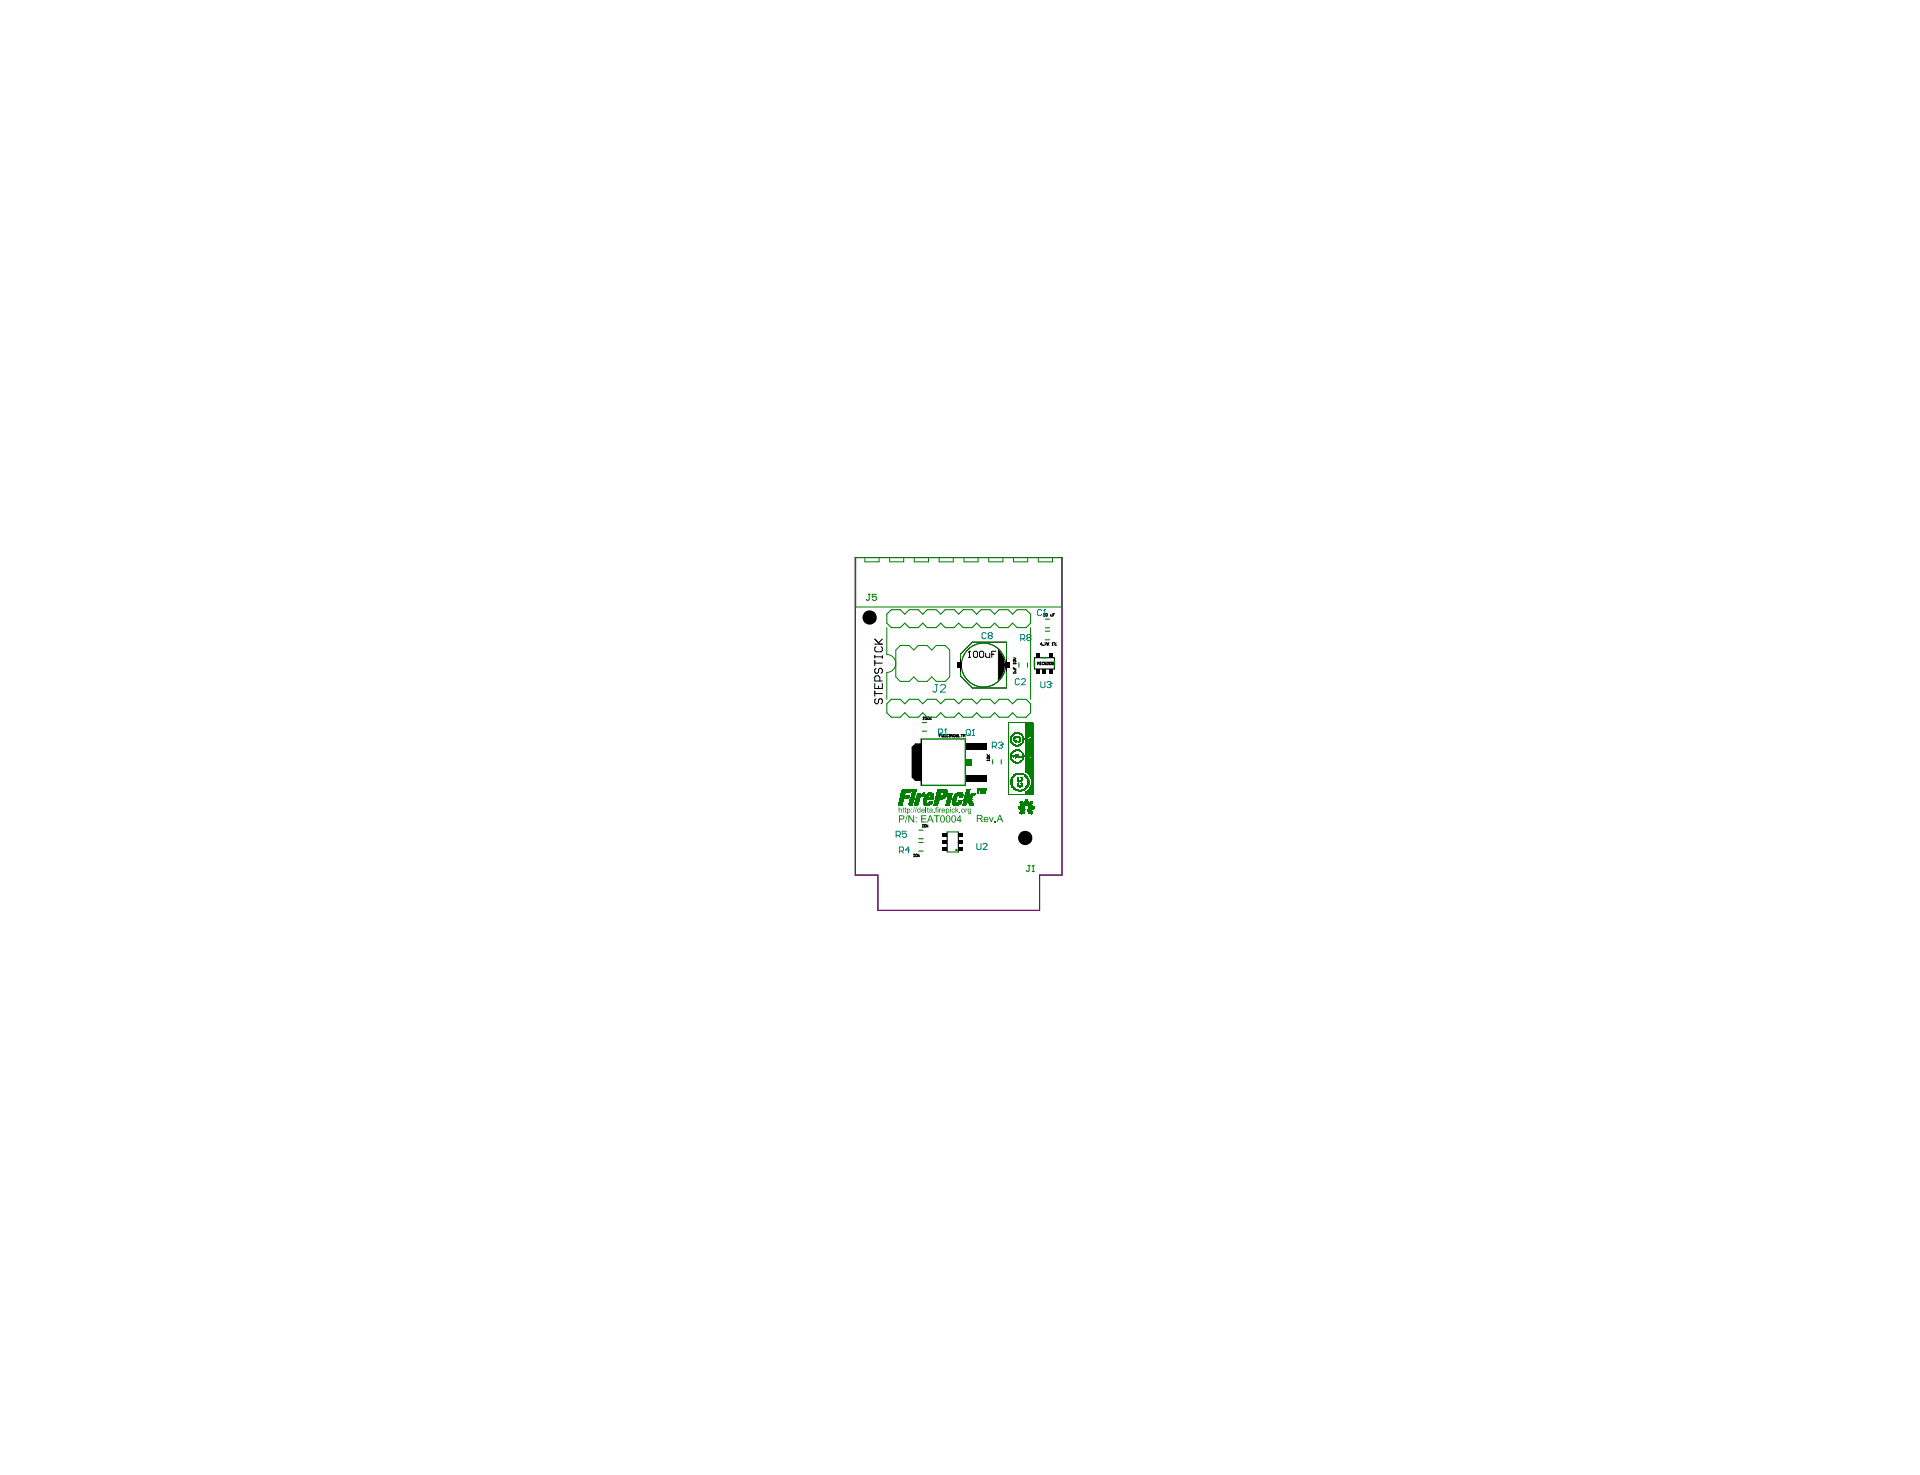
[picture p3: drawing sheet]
<svg xmlns="http://www.w3.org/2000/svg" width="271mm" height="208mm" viewBox="0 0 271 208" stroke-linecap="round" stroke-linejoin="round" font-family="sans-serif">
<g fill="#000">
<path d="M140.9 91.7a3 3 0 0 1 0 4.3zM128.7 105.5l.5-.5h.7v5.1h-.7l-.5-.4z"/>
<circle cx="122.7" cy="87.1" r="1.01"/>
<circle cx="144.7" cy="118.2" r="1.01"/>
</g>
<path d="M120.7 78.7h29.2v44.8h-3.2v5h-22.8v-5h-3.2z" fill="none" stroke="#808080" stroke-width=".14"/>
<path d="M128.7 105.5l.5-.5h.7v5.1h-.7l-.5-.4zM130 104.3v6.5" fill="none" stroke="#000" stroke-width=".2"/>
<path d="M146 92.8h2.8v1.6h-2.8zM133.7 117.4v2.8M135.2 117.4v2.8" fill="none" stroke="#000" stroke-width=".15"/>
<g fill="none" stroke="#000" stroke-width=".14">
<path d="M123.4 93.6h1.1M123.4 90.9h1.1M123.4 92.5v.4M123.4 93.2v.8M123.4 96.5v.7h1.1v-.7M123.4 97.5v.7M123.4 97.9h1.1M123.4 92.7h1.1M123.4 90.2l.7 .7M123.6 98.6l-.2 .2v.3l.2 .2h.2l.2-.2v-.3l.1-.2h.2l.2 .2v.3l-.2 .2M123.6 91.2l-.2 .2v.4l.2 .2h.7l.2-.2v-.4l-.2-.2M123.6 94.3l-.2 .2v.3l.2 .2h.2l.2-.2v-.3l.1-.2h.2l.2 .2v.3l-.2 .2"/>
<path d="M124 96.8v.4M124.1 96.1v-.6l-.1-.1h-.4l-.2 .1v.6h1.1M124.5 92.5v.4M124.5 90.2l-.5 .5M136.7 92.8h.2M136.8 91.9h.1M136.8 91.9v.9M136.8 91.9l-.1 .2M137.2 90.6h4.8v6.5h-4.8l-1.7-1.7v-3.1zM137.4 92.1l.1-.2h.3l.1 .2v.5l-.1 .2h-.3l-.1-.2zM138.2 92.1l.2-.2h.3l.1 .2v.5l-.1 .2h-.3l-.2-.2zM139.1 92.2v.4l.1 .2h.5v-.6"/>
<path d="M139.9 92.3h.4M140.5 91.9h-.6v.9M140.9 91.6v4.5M143 95h.1M143 93.6h.1M143 93.2h.3v.1l-.3 .1zM143 95h.3M143 94.2v.2h.3M143 93.6h.3M143 93.6v.1M143 92.8h.2l.1 .2-.3 .1M143.1 94.5h.2v.2h-.2"/>
<path d="M143.2 94.3v.1M143.3 93.6v.1M143.3 94.9v.1M146.4 93.8v-.4l.1 .2 .1-.2v.4M146.8 93.4h.1M146.8 93.8h.1M146.8 93.4v.4M147 90.9h-.2l.2-.2v.4M147.1 91l.1 .1zM147.3 93.5l-.1-.1-.2 .1 .1 .3 .2-.1M147.3 86.9h.1M147.3 86.6h.1"/>
<path d="M147.3 86.6v.3M147.4 90.7h.3l-.3 .4M147.6 86.6h.2l-.1 .3h-.1zM147.6 93.4h-.2v.2h.2v.1h-.2M147.7 93.5l.2-.1 .1 .2-.3 .2h.3M147.8 90.7v.4M147.8 90.9l.2 .2M148 90.7l-.2 .2M148.1 93.4l.2 .1v.3l-.2-.1zM148.2 86.7l.1 .2h.2v-.2M148.5 91.1h.1M148.5 90.7h.1"/>
<path d="M148.5 90.7v.4M148.5 90.7v.1M148.6 86.8h.1M148.6 93.4h-.2v.2h.2v.2l-.2-.1M148.7 90.7h.1zM148.8 86.6h-.2v.3M149 91v.1zM149 90.7l-.3 .3M130.2 116.7h.1M130.2 116.4h.1M130.2 116.4v.3M130.2 101.5h.2"/>
<path d="M130.3 101.2h.1M130.3 101.2v.3M130.3 101.2h-.1M130.5 116.4h.2l-.1 .3-.1-.1zM130.5 101.2h.3l-.1 .3h-.2zM130.8 116.4v.3M130.9 101.2h.2l-.1 .3h-.1zM131 116.5l-.2 .1 .2 .1M131.2 101.2v.3M131.3 101.4l.2 .1M131.5 101.2l-.3 .2M132.5 103.8h.2"/>
<path d="M132.8 103.6h-.3v.4M132.9 103.7h.2v.3l-.2-.1zM133 103.9l.1 .1M133.2 103.6l.3 .1-.1 .3h-.2zM133.6 104h.1M133.6 103.6h.1M133.6 103.6v.4M133.6 103.6v.1M133.9 103.7l.1-.1 .1 .2M134 103.8h.1M134 103.8v.2l-.1-.1M134.1 103.8h.1"/>
<path d="M134.1 103.8h-.1M134.4 103.6v.4l-.2-.4v.4M134.6 103.7h.2l-.1 .3-.1-.1zM134.9 103.8h.2v.2h-.1zM135.1 103.6l-.2 .2M135.3 103.6v.4h.2M135.6 103.6h.2M135.7 103.6v.4M135.9 104v-.4l.1 .2 .2-.2v.4M139.3 107.3h.1M139.3 106.9l.3-.1v.2l-.3 .1zM139.3 107.3h.3"/>
<path d="M139.3 107.3v.1M139.3 106.7h.3M139.3 106.5l.2 .2M139.6 107.2v.2M139.6 106.5l-.1 .2M128.9 120.9h.2M129 120.5h.1M129 120.5v.4M129 120.5l-.1 .1M129.2 120.6l.1-.1 .1 .1v.3l-.2-.1zM129.6 120.5v.4M129.8 120.7l-.2 .1 .2 .1"/>
<circle cx="138.8" cy="93.9" r="3.1"/>
</g>
<g fill="#000">
<path d="M135.1 93.5h.6v.7h-.6z" fill-rule="evenodd"/>
<path d="M141.8 93.5h.6v.7h-.6z" fill-rule="evenodd"/>
<path d="M146.2 92.1h.5v.7h-.5z" fill-rule="evenodd"/>
<path d="M146.2 94.5h.5v.6h-.5z" fill-rule="evenodd"/>
<path d="M147.1 94.5h.5v.6h-.5z" fill-rule="evenodd"/>
<path d="M148.1 92.1h.5v.7h-.5z" fill-rule="evenodd"/>
<path d="M148.1 94.5h.5v.6h-.5z" fill-rule="evenodd"/>
<path d="M133 119.5h.6v.5h-.6z" fill-rule="evenodd"/>
<path d="M133 118.6h.6v.5h-.6z" fill-rule="evenodd"/>
<path d="M133 117.6h.6v.5h-.6z" fill-rule="evenodd"/>
<path d="M135.2 119.5h.6v.5h-.6z" fill-rule="evenodd"/>
<path d="M135.2 117.6h.6v.5h-.6z" fill-rule="evenodd"/>
<path d="M135.2 118.6h.6v.5h-.6z" fill-rule="evenodd"/>
<path d="M136.3 109.4h2.9v.9h-2.9z" fill-rule="evenodd"/>
<path d="M136.3 104.9h2.9v.8h-2.9z" fill-rule="evenodd"/>
</g>
<g fill="none" stroke="#008080" stroke-width=".14">
<path d="M132 96.6h.3M132.2 96.6v.9l-.2 .2h-.2l-.2-.2M132.7 96.8l.2-.2h.4l.1 .2v.2l-.7 .7h.7M139.2 89.4l-.2-.1h-.3l-.1 .1v.6l.1 .1h.3l.2-.1M139.6 89.7l-.2-.2 .2-.2h.3l.1 .1-.1 .3M139.6 89.7l-.2 .2 .2 .2h.3l.1-.1-.1-.3M139.6 89.7h.3M143.9 95.9l-.2-.1h-.3l-.1 .1v.6l.1 .1h.3l.2-.1M144 90.1h.5l.1-.1v-.3l-.1-.2h-.5v.9M144.1 95.9l.2-.1h.3l.1 .1v.1l-.6 .6h.6M144.3 90.1l.3 .3M145 90l-.1-.2 .1-.3h.3l.2 .2-.2 .3"/>
<path d="M145 90l-.1 .1 .1 .3h.3l.2-.1-.2-.3M145 90h.3M146.9 96.2v.7l.1 .1h.3l.2-.1v-.7M147 86.2l-.2-.2h-.2l-.2 .2v.5l.2 .2h.2l.2-.2M147.3 86.9h.3M147.4 86h.1M147.4 86v.9M147.4 86l-.1 .2M147.7 96.3l.2-.1h.3l.1 .3M148 96.6h.2M148.2 96.6l.1 .2-.1 .2h-.3l-.2-.1M148.3 96.5h.1"/>
<path d="M148.3 96.5l-.1 .1M126.5 117.9h.4l.1-.2v-.3l-.1-.1h-.4v.9M126.8 117.9l.2 .3M127.9 117.3h-.6v.4l.3-.1 .3 .1v.3l-.1 .2h-.3l-.2-.2M128.4 119.9h-.6l.4-.4v.9M132.4 103.5h.5l.1-.2v-.3l-.1-.1h-.5v.8M132.7 103.5l.3 .2M133.3 103.7h.3M133.5 102.9h.1M133.5 102.9l-.2 .1M133.5 102.9v.8M136.3 103.1l.2-.2h.3l.1 .2v.5l-.1 .2h-.3l-.2-.2z"/>
<path d="M136.6 103.5l.3 .3M137.2 103.8h.3M137.4 102.9h.1M137.4 102.9v.9M137.4 102.9l-.2 .2M137.8 119v.7l.2 .2h.3l.1-.2v-.7M138.7 119.2l.2-.2h.2l.2 .2v.1l-.6 .6h.6M140 105.3h.5l.1-.1v-.3l-.1-.2h-.5v.9M140.3 105.3l.3 .3M140.9 104.9l.1-.2h.3l.2 .3M141.2 105.2h.1M141.3 105.2l.2 .1-.2 .3h-.3l-.1-.2"/>
<path d="M141.5 105h.1M141.5 105l-.2 .2M126.9 120.1h.4l.2-.2v-.2l-.2-.2h-.4v.9M127.2 120.1l.3 .3"/>
</g>
<path d="M120.7 78.7h29.2v44.8h-3.2v5h-22.8v-5h-3.2z" fill="none" stroke="#800080" stroke-width=".14"/>
<g fill="none" stroke="#008000" stroke-width=".15">
<path d="M125.1 86.7l.7-.7h1.2l.7 .7 .6-.7h1.3l.6 .7 .6-.7h1.3l.6 .7 .7-.7h1.2l.7 .7 .6-.7h1.3l.6 .7 .7-.7h1.2l.7 .7 .6-.7h1.3l.6 .7 .6-.7h1.3l.6 .7v1.2l-.6 .7h-1.3l-.6-.7-.6 .7h-1.3l-.6-.7-.7 .7h-1.2l-.7-.7-.6 .7h-1.3l-.6-.7-.7 .7h-1.2l-.7-.7-.6 .7h-1.3l-.6-.7-.6 .7h-1.3l-.6-.7-.7 .7h-1.2l-.7-.7zM125.1 99.3l.7-.6h1.2l.7 .6 .6-.6h1.3l.6 .6 .6-.6h1.3l.6 .6 .7-.6h1.2l.7 .6 .6-.6h1.3l.6 .6 .7-.6h1.2l.7 .6 .6-.6h1.3l.6 .6 .6-.6h1.3l.6 .6v1.3l-.6 .6h-1.3l-.6-.6-.6 .6h-1.3l-.6-.6-.7 .6h-1.2l-.7-.6-.6 .6h-1.3l-.6-.6-.7 .6h-1.2l-.7-.6-.6 .6h-1.3l-.6-.6-.6 .6h-1.3l-.6-.6-.7 .6h-1.2l-.7-.6zM143.8 93.5v.7M145 93.5v.7M147.5 90.3h.6M147.5 87.4h.6M147.5 88.6h.6M147.5 89.1h.6M129.7 118.4h.6M129.7 118.9h.6M129.7 117.1h.6M130.1 102h.6"/>
<path d="M130.1 103.2h.6M133.7 117.4h1.5M140.1 107.2v.6M141.3 107.2v.6M129.7 120.1h.6M133.7 120.2h1.5"/>
</g>
<g fill="none" stroke="#008000" stroke-width=".14">
<path d="M120.8 78.7h29v7h-29zM122 78.8v.5h2v-.5M125.5 78.8v.5h2v-.5M129 78.8v.5h2v-.5M132.5 78.8v.5h2v-.5M136 78.8v.5h2v-.5M139.5 78.8v.5h2v-.5M143 78.8v.5h2v-.5M146.5 78.8v.5h2v-.5M125.1 88.6v3.8M125.1 94.9v3.8M126.4 91.7l.6-.6h1.3l.6 .6 .7-.6h1.2l.7 .6 .6-.6h1.3l.6 .6v3.8l-.6 .7h-1.3l-.6-.7-.7 .7h-1.2l-.7-.7-.6 .7h-1.3l-.6-.7z"/>
<path d="M135.5 92.9v-.6l1.7-1.7h4.8v2.3M135.5 94.8v.6l1.7 1.7h4.8v-2.3M145.4 88.6v10.1"/>
</g>
<path d="M146 93.2v.9M147.1 92.8h.6M148.8 93.2v.9M130 104.3h6.2v6.5h-6.2" fill="none" stroke="#008000" stroke-width=".2"/>
<g fill="#008000">
<path d="M126.8 113.3h.6z" fill-rule="evenodd"/>
<path d="M126.8 113.3l.6 .1z" fill-rule="evenodd"/>
<path d="M126.8 113.4h.6z" fill-rule="evenodd"/>
<path d="M126.8 113.4h.6z" fill-rule="evenodd"/>
<path d="M126.8 113.4h.6z" fill-rule="evenodd"/>
<path d="M126.8 113.4l.6 .1z" fill-rule="evenodd"/>
<path d="M126.8 113.5h.5z" fill-rule="evenodd"/>
<path d="M126.7 113.5h.6z" fill-rule="evenodd"/>
<path d="M126.7 113.5l.6 .1z" fill-rule="evenodd"/>
<path d="M126.7 113.6h.6z" fill-rule="evenodd"/>
<path d="M126.7 113.6h.6z" fill-rule="evenodd"/>
<path d="M126.7 113.6h.6z" fill-rule="evenodd"/>
<path d="M126.7 113.6l.6 .1z" fill-rule="evenodd"/>
<path d="M127.2 111.8l.6 .1z" fill-rule="evenodd"/>
<path d="M127.2 111.9h.6z" fill-rule="evenodd"/>
<path d="M127.1 111.9h.7z" fill-rule="evenodd"/>
<path d="M127.1 111.9h.7z" fill-rule="evenodd"/>
<path d="M127.1 111.9l.7 .1z" fill-rule="evenodd"/>
<path d="M127.1 112h.6z" fill-rule="evenodd"/>
<path d="M127.1 112h.6z" fill-rule="evenodd"/>
<path d="M127.1 112h.6z" fill-rule="evenodd"/>
<path d="M127.1 112l.6 .1z" fill-rule="evenodd"/>
<path d="M127.1 112.1h.6z" fill-rule="evenodd"/>
<path d="M127.1 112.1h.6z" fill-rule="evenodd"/>
<path d="M127.1 112.1h.6z" fill-rule="evenodd"/>
<path d="M127.1 112.1l.6 .1z" fill-rule="evenodd"/>
<path d="M127.1 112.2h.6z" fill-rule="evenodd"/>
<path d="M127.1 112.2h.6z" fill-rule="evenodd"/>
<path d="M127.1 112.2h.6z" fill-rule="evenodd"/>
<path d="M126.9 112.7h.6z" fill-rule="evenodd"/>
<path d="M126.9 112.7h.6z" fill-rule="evenodd"/>
<path d="M126.9 112.7l.6 .1z" fill-rule="evenodd"/>
<path d="M126.9 112.8h.6z" fill-rule="evenodd"/>
<path d="M126.9 112.8h.6z" fill-rule="evenodd"/>
<path d="M126.9 112.8h.6z" fill-rule="evenodd"/>
<path d="M126.9 112.8l.6 .1z" fill-rule="evenodd"/>
<path d="M126.9 112.9h.6z" fill-rule="evenodd"/>
<path d="M126.9 112.9h.6z" fill-rule="evenodd"/>
<path d="M126.9 112.9h.6z" fill-rule="evenodd"/>
<path d="M126.9 112.9l.6 .1z" fill-rule="evenodd"/>
<path d="M126.9 113h.6z" fill-rule="evenodd"/>
<path d="M126.9 113h.6z" fill-rule="evenodd"/>
<path d="M126.9 113h.6z" fill-rule="evenodd"/>
<path d="M126.9 113l.6 .1z" fill-rule="evenodd"/>
<path d="M126.9 113.1h.6z" fill-rule="evenodd"/>
<path d="M126.9 113.1h.5z" fill-rule="evenodd"/>
<path d="M126.8 113.1h.6z" fill-rule="evenodd"/>
<path d="M126.8 113.1l.6 .1z" fill-rule="evenodd"/>
<path d="M126.8 113.2h.6z" fill-rule="evenodd"/>
<path d="M126.8 113.2h.6z" fill-rule="evenodd"/>
<path d="M126.8 113.2h.6z" fill-rule="evenodd"/>
<path d="M126.8 113.2l.6 .1z" fill-rule="evenodd"/>
<path d="M126.8 113.3h.6z" fill-rule="evenodd"/>
<path d="M129.1 113.3h.6z" fill-rule="evenodd"/>
<path d="M128.3 113.3h.5z" fill-rule="evenodd"/>
<path d="M129.1 113.3l.6 .1z" fill-rule="evenodd"/>
<path d="M128.3 113.3l.5 .1z" fill-rule="evenodd"/>
<path d="M129.1 113.4h.5z" fill-rule="evenodd"/>
<path d="M128.3 113.4h.5z" fill-rule="evenodd"/>
<path d="M129.1 113.4h.5z" fill-rule="evenodd"/>
<path d="M128.3 113.4h.5z" fill-rule="evenodd"/>
<path d="M129.1 113.4h.5z" fill-rule="evenodd"/>
<path d="M128.3 113.4h.5z" fill-rule="evenodd"/>
<path d="M129.1 113.4l.5 .1z" fill-rule="evenodd"/>
<path d="M128.3 113.4l.5 .1z" fill-rule="evenodd"/>
<path d="M129 113.5h.6z" fill-rule="evenodd"/>
<path d="M128.2 113.5h.6z" fill-rule="evenodd"/>
<path d="M129 113.5h.6z" fill-rule="evenodd"/>
<path d="M128.2 113.5h.6z" fill-rule="evenodd"/>
<path d="M129 113.5l.6 .1z" fill-rule="evenodd"/>
<path d="M128.2 113.5l.6 .1z" fill-rule="evenodd"/>
<path d="M129 113.6h.6z" fill-rule="evenodd"/>
<path d="M128.2 113.6h.6z" fill-rule="evenodd"/>
<path d="M129 113.6h.6z" fill-rule="evenodd"/>
<path d="M128.2 113.6h.6z" fill-rule="evenodd"/>
<path d="M129 113.6h.6z" fill-rule="evenodd"/>
<path d="M128.2 113.6h.6z" fill-rule="evenodd"/>
<path d="M129 113.6l.6 .1z" fill-rule="evenodd"/>
<path d="M128.2 113.6l.6 .1z" fill-rule="evenodd"/>
<path d="M128.8 111.4h.5z" fill-rule="evenodd"/>
<path d="M128.8 111.4h.5z" fill-rule="evenodd"/>
<path d="M128.8 111.4h.5z" fill-rule="evenodd"/>
<path d="M128.7 111.4l.6 .1z" fill-rule="evenodd"/>
<path d="M128.7 111.5h.6z" fill-rule="evenodd"/>
<path d="M128.7 111.5h.6z" fill-rule="evenodd"/>
<path d="M128.7 111.5h.6z" fill-rule="evenodd"/>
<path d="M128.7 111.5l.6 .1z" fill-rule="evenodd"/>
<path d="M128.7 111.6h.6z" fill-rule="evenodd"/>
<path d="M128.7 111.6h.6z" fill-rule="evenodd"/>
<path d="M128.7 111.6h.6z" fill-rule="evenodd"/>
<path d="M128.7 111.6l.6 .1z" fill-rule="evenodd"/>
<path d="M128.7 111.7h.6z" fill-rule="evenodd"/>
<path d="M128.7 111.7h.5z" fill-rule="evenodd"/>
<path d="M128.7 111.7h.5z" fill-rule="evenodd"/>
<path d="M128.7 111.7l.5 .1z" fill-rule="evenodd"/>
<path d="M128.7 111.8h.5z" fill-rule="evenodd"/>
<path d="M128.6 111.9l.6 .1z" fill-rule="evenodd"/>
<path d="M128.6 112h.6z" fill-rule="evenodd"/>
<path d="M128.6 112h.6z" fill-rule="evenodd"/>
<path d="M128.6 112h.6z" fill-rule="evenodd"/>
<path d="M128.6 112l.6 .1z" fill-rule="evenodd"/>
<path d="M128.6 112.1h.5z" fill-rule="evenodd"/>
<path d="M128.6 112.1h.5z" fill-rule="evenodd"/>
<path d="M128.6 112.1h.5z" fill-rule="evenodd"/>
<path d="M128.6 112.1l.5 .1z" fill-rule="evenodd"/>
<path d="M128.6 112.2h.5z" fill-rule="evenodd"/>
<path d="M128.6 112.2h.5z" fill-rule="evenodd"/>
<path d="M128.6 112.2h.5z" fill-rule="evenodd"/>
<path d="M128.6 112.2l.5 .1z" fill-rule="evenodd"/>
<path d="M128.6 112.3h.5z" fill-rule="evenodd"/>
<path d="M128.5 112.3h.6z" fill-rule="evenodd"/>
<path d="M128.5 112.3h.6z" fill-rule="evenodd"/>
<path d="M128.5 112.3l.6 .1z" fill-rule="evenodd"/>
<path d="M128.5 112.4h.6z" fill-rule="evenodd"/>
<path d="M128.5 112.4h.6z" fill-rule="evenodd"/>
<path d="M128.5 112.4h.6z" fill-rule="evenodd"/>
<path d="M128.5 112.4l.6 .1z" fill-rule="evenodd"/>
<path d="M128.5 112.5h.6z" fill-rule="evenodd"/>
<path d="M128.5 112.5h.5z" fill-rule="evenodd"/>
<path d="M128.5 112.5h.5z" fill-rule="evenodd"/>
<path d="M128.5 112.5l.5 .1z" fill-rule="evenodd"/>
<path d="M128.5 112.6h.5z" fill-rule="evenodd"/>
<path d="M128.5 112.6h.5z" fill-rule="evenodd"/>
<path d="M128.5 112.6h.5z" fill-rule="evenodd"/>
<path d="M128.5 112.6l.5 .1z" fill-rule="evenodd"/>
<path d="M128.4 112.7h.6z" fill-rule="evenodd"/>
<path d="M129.2 112.7h.6z" fill-rule="evenodd"/>
<path d="M128.4 112.7h.6z" fill-rule="evenodd"/>
<path d="M129.2 112.7h.6z" fill-rule="evenodd"/>
<path d="M128.4 112.7h.6z" fill-rule="evenodd"/>
<path d="M129.2 112.7l.6 .1z" fill-rule="evenodd"/>
<path d="M128.4 112.7l.6 .1z" fill-rule="evenodd"/>
<path d="M129.2 112.8h.6z" fill-rule="evenodd"/>
<path d="M128.4 112.8h.6z" fill-rule="evenodd"/>
<path d="M129.2 112.8h.6z" fill-rule="evenodd"/>
<path d="M128.4 112.8h.6z" fill-rule="evenodd"/>
<path d="M129.2 112.8h.6z" fill-rule="evenodd"/>
<path d="M128.4 112.8h.6z" fill-rule="evenodd"/>
<path d="M129.2 112.8l.6 .1z" fill-rule="evenodd"/>
<path d="M128.4 112.8l.6 .1z" fill-rule="evenodd"/>
<path d="M129.2 112.9h.6z" fill-rule="evenodd"/>
<path d="M128.4 112.9h.5z" fill-rule="evenodd"/>
<path d="M129.2 112.9h.6z" fill-rule="evenodd"/>
<path d="M128.4 112.9h.5z" fill-rule="evenodd"/>
<path d="M129.2 112.9h.6z" fill-rule="evenodd"/>
<path d="M128.4 112.9h.5z" fill-rule="evenodd"/>
<path d="M129.2 112.9l.6 .1z" fill-rule="evenodd"/>
<path d="M128.4 112.9l.5 .1z" fill-rule="evenodd"/>
<path d="M129.2 113h.6z" fill-rule="evenodd"/>
<path d="M128.4 113h.5z" fill-rule="evenodd"/>
<path d="M129.2 113h.5z" fill-rule="evenodd"/>
<path d="M128.4 113h.5z" fill-rule="evenodd"/>
<path d="M129.2 113h.5z" fill-rule="evenodd"/>
<path d="M128.4 113h.5z" fill-rule="evenodd"/>
<path d="M129.1 113l.6 .1z" fill-rule="evenodd"/>
<path d="M128.4 113l.5 .1z" fill-rule="evenodd"/>
<path d="M129.1 113.1h.6z" fill-rule="evenodd"/>
<path d="M128.4 113.1h.5z" fill-rule="evenodd"/>
<path d="M129.1 113.1h.6z" fill-rule="evenodd"/>
<path d="M128.3 113.1h.6z" fill-rule="evenodd"/>
<path d="M129.1 113.1h.6z" fill-rule="evenodd"/>
<path d="M128.3 113.1h.6z" fill-rule="evenodd"/>
<path d="M129.1 113.1l.6 .1z" fill-rule="evenodd"/>
<path d="M128.3 113.1l.6 .1z" fill-rule="evenodd"/>
<path d="M129.1 113.2h.6z" fill-rule="evenodd"/>
<path d="M128.3 113.2h.6z" fill-rule="evenodd"/>
<path d="M129.1 113.2h.6z" fill-rule="evenodd"/>
<path d="M128.3 113.2h.6z" fill-rule="evenodd"/>
<path d="M129.1 113.2h.6z" fill-rule="evenodd"/>
<path d="M128.3 113.2h.6z" fill-rule="evenodd"/>
<path d="M129.1 113.2l.6 .1z" fill-rule="evenodd"/>
<path d="M128.3 113.2l.6 .1z" fill-rule="evenodd"/>
<path d="M129.1 113.3h.6z" fill-rule="evenodd"/>
<path d="M128.3 113.3h.6z" fill-rule="evenodd"/>
<path d="M130.9 113.3h.7z" fill-rule="evenodd"/>
<path d="M130.3 113.3h.6z" fill-rule="evenodd"/>
<path d="M130.3 113.3l1.2 .1z" fill-rule="evenodd"/>
<path d="M130.3 113.4h1.2z" fill-rule="evenodd"/>
<path d="M130.3 113.4h1.2z" fill-rule="evenodd"/>
<path d="M130.3 113.4h1.2z" fill-rule="evenodd"/>
<path d="M130.3 113.4l1.2 .1z" fill-rule="evenodd"/>
<path d="M130.3 113.5h1.1z" fill-rule="evenodd"/>
<path d="M130.3 113.5h1.1z" fill-rule="evenodd"/>
<path d="M130.4 113.5l1 .1z" fill-rule="evenodd"/>
<path d="M130.4 113.6h.9z" fill-rule="evenodd"/>
<path d="M130.4 113.6h.9z" fill-rule="evenodd"/>
<path d="M130.4 113.6h.8z" fill-rule="evenodd"/>
<path d="M130.5 113.6l.7 .1z" fill-rule="evenodd"/>
<path d="M130.6 113.7h.5z" fill-rule="evenodd"/>
<path d="M130.6 113.7h.4z" fill-rule="evenodd"/>
<path d="M130.7 113.7h.2z" fill-rule="evenodd"/>
<path d="M131 111.9h.5z" fill-rule="evenodd"/>
<path d="M130.3 111.9h.2z" fill-rule="evenodd"/>
<path d="M131 111.9h.6z" fill-rule="evenodd"/>
<path d="M130.2 111.9h.3z" fill-rule="evenodd"/>
<path d="M130.9 111.9l.8 .1z" fill-rule="evenodd"/>
<path d="M130.2 111.9l.3 .1z" fill-rule="evenodd"/>
<path d="M130.8 112h.9z" fill-rule="evenodd"/>
<path d="M130.1 112h.4z" fill-rule="evenodd"/>
<path d="M130.8 112h.9z" fill-rule="evenodd"/>
<path d="M130.1 112h.4z" fill-rule="evenodd"/>
<path d="M130.8 112h.9z" fill-rule="evenodd"/>
<path d="M130.1 112h.4z" fill-rule="evenodd"/>
<path d="M130.7 112l1.1 .1z" fill-rule="evenodd"/>
<path d="M130 112l.5 .1z" fill-rule="evenodd"/>
<path d="M130.7 112.1h1.1z" fill-rule="evenodd"/>
<path d="M130 112.1h.4z" fill-rule="evenodd"/>
<path d="M130.7 112.1h1.1z" fill-rule="evenodd"/>
<path d="M130 112.1h.4z" fill-rule="evenodd"/>
<path d="M130.6 112.1h1.2z" fill-rule="evenodd"/>
<path d="M130 112.1h.4z" fill-rule="evenodd"/>
<path d="M130.6 112.1l1.2 .1z" fill-rule="evenodd"/>
<path d="M130 112.1l.4 .1z" fill-rule="evenodd"/>
<path d="M130.6 112.2h1.2z" fill-rule="evenodd"/>
<path d="M130.6 112.2h1.2z" fill-rule="evenodd"/>
<path d="M130.6 112.2h1.2z" fill-rule="evenodd"/>
<path d="M131.3 112.2l.5 .1z" fill-rule="evenodd"/>
<path d="M130.5 112.2l.6 .1z" fill-rule="evenodd"/>
<path d="M131.3 112.3h.5z" fill-rule="evenodd"/>
<path d="M130.5 112.3h.6z" fill-rule="evenodd"/>
<path d="M131.3 112.3h.5z" fill-rule="evenodd"/>
<path d="M130.5 112.3h.5z" fill-rule="evenodd"/>
<path d="M131.3 112.3h.5z" fill-rule="evenodd"/>
<path d="M130.5 112.3h.5z" fill-rule="evenodd"/>
<path d="M131.3 112.3l.5 .1z" fill-rule="evenodd"/>
<path d="M130.5 112.3l.5 .1z" fill-rule="evenodd"/>
<path d="M131.3 112.4h.5z" fill-rule="evenodd"/>
<path d="M130.5 112.4h.5z" fill-rule="evenodd"/>
<path d="M131.3 112.4h.5z" fill-rule="evenodd"/>
<path d="M130.5 112.4h.5z" fill-rule="evenodd"/>
<path d="M131.3 112.4h.5z" fill-rule="evenodd"/>
<path d="M130.4 112.4h.6z" fill-rule="evenodd"/>
<path d="M131.3 112.4l.5 .1z" fill-rule="evenodd"/>
<path d="M130.4 112.4l.6 .1z" fill-rule="evenodd"/>
<path d="M131.3 112.5h.5z" fill-rule="evenodd"/>
<path d="M130.4 112.5h.6z" fill-rule="evenodd"/>
<path d="M131.3 112.5h.5z" fill-rule="evenodd"/>
<path d="M130.4 112.5h.6z" fill-rule="evenodd"/>
<path d="M131.3 112.5h.5z" fill-rule="evenodd"/>
<path d="M130.4 112.5h.6z" fill-rule="evenodd"/>
<path d="M131.3 112.5l.5 .1z" fill-rule="evenodd"/>
<path d="M130.4 112.5l.5 .1z" fill-rule="evenodd"/>
<path d="M130.4 112.6h1.4z" fill-rule="evenodd"/>
<path d="M130.4 112.6h1.4z" fill-rule="evenodd"/>
<path d="M130.4 112.6h1.4z" fill-rule="evenodd"/>
<path d="M130.4 112.6l1.4 .1z" fill-rule="evenodd"/>
<path d="M130.4 112.7h1.4z" fill-rule="evenodd"/>
<path d="M130.4 112.7h1.4z" fill-rule="evenodd"/>
<path d="M130.3 112.7h1.5z" fill-rule="evenodd"/>
<path d="M130.3 112.7l1.5 .1z" fill-rule="evenodd"/>
<path d="M130.3 112.8h1.5z" fill-rule="evenodd"/>
<path d="M130.3 112.8h1.4z" fill-rule="evenodd"/>
<path d="M130.3 112.8h1.4z" fill-rule="evenodd"/>
<path d="M130.3 112.8l1.4 .1z" fill-rule="evenodd"/>
<path d="M130.3 112.9h.6z" fill-rule="evenodd"/>
<path d="M130.3 112.9h.6z" fill-rule="evenodd"/>
<path d="M130.3 112.9h.5z" fill-rule="evenodd"/>
<path d="M130.3 112.9l.5 .1z" fill-rule="evenodd"/>
<path d="M130.3 113h.5z" fill-rule="evenodd"/>
<path d="M130.3 113h.5z" fill-rule="evenodd"/>
<path d="M130.3 113h.5z" fill-rule="evenodd"/>
<path d="M131.1 113l.6 .1z" fill-rule="evenodd"/>
<path d="M130.3 113l.5 .1z" fill-rule="evenodd"/>
<path d="M131.1 113.1h.6z" fill-rule="evenodd"/>
<path d="M130.3 113.1h.5z" fill-rule="evenodd"/>
<path d="M131.1 113.1h.6z" fill-rule="evenodd"/>
<path d="M130.3 113.1h.5z" fill-rule="evenodd"/>
<path d="M131.1 113.1h.6z" fill-rule="evenodd"/>
<path d="M130.3 113.1h.5z" fill-rule="evenodd"/>
<path d="M131.1 113.1l.5 .1z" fill-rule="evenodd"/>
<path d="M130.3 113.1l.5 .1z" fill-rule="evenodd"/>
<path d="M131.1 113.2h.5z" fill-rule="evenodd"/>
<path d="M130.3 113.2h.5z" fill-rule="evenodd"/>
<path d="M131.1 113.2h.5z" fill-rule="evenodd"/>
<path d="M130.3 113.2h.5z" fill-rule="evenodd"/>
<path d="M131.1 113.2h.5z" fill-rule="evenodd"/>
<path d="M130.3 113.2h.5z" fill-rule="evenodd"/>
<path d="M131.1 113.2l.5 .1z" fill-rule="evenodd"/>
<path d="M130.3 113.2l.5 .1z" fill-rule="evenodd"/>
<path d="M131 113.3h.6z" fill-rule="evenodd"/>
<path d="M130.3 113.3h.5z" fill-rule="evenodd"/>
<path d="M132.3 111.4h1.1z" fill-rule="evenodd"/>
<path d="M132.3 111.4h1.2z" fill-rule="evenodd"/>
<path d="M132.3 111.4h1.2z" fill-rule="evenodd"/>
<path d="M132.3 111.4l1.3 .1z" fill-rule="evenodd"/>
<path d="M132.3 111.5h1.3z" fill-rule="evenodd"/>
<path d="M132.3 111.5h1.3z" fill-rule="evenodd"/>
<path d="M132.3 111.5h1.3z" fill-rule="evenodd"/>
<path d="M132.3 111.5l1.4 .1z" fill-rule="evenodd"/>
<path d="M132.2 111.6h1.5z" fill-rule="evenodd"/>
<path d="M132.2 111.6h1.5z" fill-rule="evenodd"/>
<path d="M132.2 111.6h1.5z" fill-rule="evenodd"/>
<path d="M132.2 111.6l1.5 .1z" fill-rule="evenodd"/>
<path d="M132.2 111.7h1.5z" fill-rule="evenodd"/>
<path d="M132.2 111.7h1.5z" fill-rule="evenodd"/>
<path d="M132.2 111.7h1.5z" fill-rule="evenodd"/>
<path d="M132.2 111.7l1.5 .1z" fill-rule="evenodd"/>
<path d="M132.2 111.8h1.5z" fill-rule="evenodd"/>
<path d="M133 111.8h.7z" fill-rule="evenodd"/>
<path d="M132.2 111.8h.6z" fill-rule="evenodd"/>
<path d="M133.1 111.8h.6z" fill-rule="evenodd"/>
<path d="M132.2 111.8h.6z" fill-rule="evenodd"/>
<path d="M133.1 111.8l.6 .1z" fill-rule="evenodd"/>
<path d="M132.2 111.8l.6 .1z" fill-rule="evenodd"/>
<path d="M133.1 111.9h.6z" fill-rule="evenodd"/>
<path d="M132.2 111.9h.6z" fill-rule="evenodd"/>
<path d="M133.1 111.9h.6z" fill-rule="evenodd"/>
<path d="M132.2 111.9h.6z" fill-rule="evenodd"/>
<path d="M133.1 111.9h.6z" fill-rule="evenodd"/>
<path d="M132.2 111.9h.6z" fill-rule="evenodd"/>
<path d="M133.1 111.9l.6 .1z" fill-rule="evenodd"/>
<path d="M132.2 111.9l.6 .1z" fill-rule="evenodd"/>
<path d="M133.1 112h.6z" fill-rule="evenodd"/>
<path d="M132.2 112h.5z" fill-rule="evenodd"/>
<path d="M133.1 112h.6z" fill-rule="evenodd"/>
<path d="M132.1 112h.6z" fill-rule="evenodd"/>
<path d="M133.1 112h.6z" fill-rule="evenodd"/>
<path d="M132.1 112h.6z" fill-rule="evenodd"/>
<path d="M133.1 112l.6 .1z" fill-rule="evenodd"/>
<path d="M132.1 112l.6 .1z" fill-rule="evenodd"/>
<path d="M133.1 112.1h.6z" fill-rule="evenodd"/>
<path d="M132.1 112.1h.6z" fill-rule="evenodd"/>
<path d="M133.1 112.1h.6z" fill-rule="evenodd"/>
<path d="M132.1 112.1h.6z" fill-rule="evenodd"/>
<path d="M133.1 112.1h.6z" fill-rule="evenodd"/>
<path d="M132.1 112.1h.6z" fill-rule="evenodd"/>
<path d="M133.1 112.1l.6 .1z" fill-rule="evenodd"/>
<path d="M132.1 112.1l.6 .1z" fill-rule="evenodd"/>
<path d="M133.1 112.2h.6z" fill-rule="evenodd"/>
<path d="M132.1 112.2h.6z" fill-rule="evenodd"/>
<path d="M133 112.2h.7z" fill-rule="evenodd"/>
<path d="M132.1 112.2h.6z" fill-rule="evenodd"/>
<path d="M133 112.2h.7z" fill-rule="evenodd"/>
<path d="M132.1 112.2h.6z" fill-rule="evenodd"/>
<path d="M133 112.2l.6 .1z" fill-rule="evenodd"/>
<path d="M132.1 112.2l.6 .1z" fill-rule="evenodd"/>
<path d="M132.9 112.3h.7z" fill-rule="evenodd"/>
<path d="M132.1 112.3h.6z" fill-rule="evenodd"/>
<path d="M132.9 112.3h.7z" fill-rule="evenodd"/>
<path d="M132.1 112.3h.6z" fill-rule="evenodd"/>
<path d="M132.1 112.3h1.5z" fill-rule="evenodd"/>
<path d="M132.1 112.3l1.5 .1z" fill-rule="evenodd"/>
<path d="M132.1 112.4h1.5z" fill-rule="evenodd"/>
<path d="M132 112.4h1.6z" fill-rule="evenodd"/>
<path d="M132 112.4h1.5z" fill-rule="evenodd"/>
<path d="M132 112.4l1.5 .1z" fill-rule="evenodd"/>
<path d="M132 112.5h1.5z" fill-rule="evenodd"/>
<path d="M132 112.5h1.5z" fill-rule="evenodd"/>
<path d="M132 112.5h1.5z" fill-rule="evenodd"/>
<path d="M132 112.5l1.4 .1z" fill-rule="evenodd"/>
<path d="M132 112.6h1.4z" fill-rule="evenodd"/>
<path d="M132 112.6h1.4z" fill-rule="evenodd"/>
<path d="M132 112.6h1.3z" fill-rule="evenodd"/>
<path d="M132 112.6l1.3 .1z" fill-rule="evenodd"/>
<path d="M132 112.7h1.2z" fill-rule="evenodd"/>
<path d="M132 112.7h1.2z" fill-rule="evenodd"/>
<path d="M132 112.7h1.1z" fill-rule="evenodd"/>
<path d="M132 112.7l1 .1z" fill-rule="evenodd"/>
<path d="M132 112.8h.5z" fill-rule="evenodd"/>
<path d="M131.9 112.8h.6z" fill-rule="evenodd"/>
<path d="M131.9 112.8h.6z" fill-rule="evenodd"/>
<path d="M131.9 112.8l.6 .1z" fill-rule="evenodd"/>
<path d="M131.9 112.9h.6z" fill-rule="evenodd"/>
<path d="M131.9 112.9h.6z" fill-rule="evenodd"/>
<path d="M131.9 112.9h.6z" fill-rule="evenodd"/>
<path d="M131.9 112.9l.6 .1z" fill-rule="evenodd"/>
<path d="M131.9 113h.6z" fill-rule="evenodd"/>
<path d="M131.9 113h.6z" fill-rule="evenodd"/>
<path d="M131.9 113h.6z" fill-rule="evenodd"/>
<path d="M131.9 113l.6 .1z" fill-rule="evenodd"/>
<path d="M131.9 113.1h.6z" fill-rule="evenodd"/>
<path d="M131.9 113.1h.6z" fill-rule="evenodd"/>
<path d="M131.9 113.1h.6z" fill-rule="evenodd"/>
<path d="M131.9 113.1l.5 .1z" fill-rule="evenodd"/>
<path d="M131.9 113.2h.5z" fill-rule="evenodd"/>
<path d="M134.4 113.3h1.3z" fill-rule="evenodd"/>
<path d="M134.4 113.3l1.2 .1z" fill-rule="evenodd"/>
<path d="M134.4 113.4h1.2z" fill-rule="evenodd"/>
<path d="M134.4 113.4h1.2z" fill-rule="evenodd"/>
<path d="M134.4 113.4h1.2z" fill-rule="evenodd"/>
<path d="M134.4 113.4l1.2 .1z" fill-rule="evenodd"/>
<path d="M134.4 113.5h1.1z" fill-rule="evenodd"/>
<path d="M134.4 113.5h1.1z" fill-rule="evenodd"/>
<path d="M134.4 113.5l1.1 .1z" fill-rule="evenodd"/>
<path d="M134.5 113.6h.9z" fill-rule="evenodd"/>
<path d="M134.5 113.6h.9z" fill-rule="evenodd"/>
<path d="M134.5 113.6h.8z" fill-rule="evenodd"/>
<path d="M134.6 113.6l.7 .1z" fill-rule="evenodd"/>
<path d="M134.7 113.7h.5z" fill-rule="evenodd"/>
<path d="M134.7 113.7h.4z" fill-rule="evenodd"/>
<path d="M134.8 113.7h.2z" fill-rule="evenodd"/>
<path d="M135.3 111.8l.3 .1z" fill-rule="evenodd"/>
<path d="M135.2 111.9h.5z" fill-rule="evenodd"/>
<path d="M135.1 111.9h.7z" fill-rule="evenodd"/>
<path d="M135 111.9h.8z" fill-rule="evenodd"/>
<path d="M134.9 111.9l.9 .1z" fill-rule="evenodd"/>
<path d="M134.9 112h1z" fill-rule="evenodd"/>
<path d="M134.9 112h1z" fill-rule="evenodd"/>
<path d="M134.8 112h1.1z" fill-rule="evenodd"/>
<path d="M134.8 112l1.1 .1z" fill-rule="evenodd"/>
<path d="M134.6 112.2h.7z" fill-rule="evenodd"/>
<path d="M134.6 112.2l.6 .1z" fill-rule="evenodd"/>
<path d="M134.6 112.3h.6z" fill-rule="evenodd"/>
<path d="M134.6 112.3h.6z" fill-rule="evenodd"/>
<path d="M134.6 112.3h.5z" fill-rule="evenodd"/>
<path d="M134.6 112.3l.5 .1z" fill-rule="evenodd"/>
<path d="M134.5 112.4h.6z" fill-rule="evenodd"/>
<path d="M134.5 112.4h.6z" fill-rule="evenodd"/>
<path d="M134.5 112.4h.6z" fill-rule="evenodd"/>
<path d="M134.5 112.4l.6 .1z" fill-rule="evenodd"/>
<path d="M134.5 112.5h.6z" fill-rule="evenodd"/>
<path d="M134.5 112.5h.6z" fill-rule="evenodd"/>
<path d="M134.5 112.5h.6z" fill-rule="evenodd"/>
<path d="M135.4 112.5l.5 .1z" fill-rule="evenodd"/>
<path d="M134.5 112.5l.6 .1z" fill-rule="evenodd"/>
<path d="M134.5 112.6h.5z" fill-rule="evenodd"/>
<path d="M134.5 112.6h.5z" fill-rule="evenodd"/>
<path d="M134.4 112.6h.6z" fill-rule="evenodd"/>
<path d="M134.4 112.6l.6 .1z" fill-rule="evenodd"/>
<path d="M134.4 112.7h.6z" fill-rule="evenodd"/>
<path d="M134.4 112.7h.6z" fill-rule="evenodd"/>
<path d="M134.4 112.7h.6z" fill-rule="evenodd"/>
<path d="M134.4 112.7l.6 .1z" fill-rule="evenodd"/>
<path d="M134.4 112.8h.6z" fill-rule="evenodd"/>
<path d="M134.4 112.8h.6z" fill-rule="evenodd"/>
<path d="M134.4 112.8h.6z" fill-rule="evenodd"/>
<path d="M134.4 112.8l.6 .1z" fill-rule="evenodd"/>
<path d="M134.4 112.9h.6z" fill-rule="evenodd"/>
<path d="M134.4 112.9h.6z" fill-rule="evenodd"/>
<path d="M135.3 112.9h.5z" fill-rule="evenodd"/>
<path d="M134.4 112.9h.5z" fill-rule="evenodd"/>
<path d="M135.3 112.9l.5 .1z" fill-rule="evenodd"/>
<path d="M134.4 112.9l.5 .1z" fill-rule="evenodd"/>
<path d="M135.3 113h.5z" fill-rule="evenodd"/>
<path d="M134.4 113h.5z" fill-rule="evenodd"/>
<path d="M135.3 113h.5z" fill-rule="evenodd"/>
<path d="M134.4 113h.5z" fill-rule="evenodd"/>
<path d="M135.3 113h.5z" fill-rule="evenodd"/>
<path d="M134.4 113h.5z" fill-rule="evenodd"/>
<path d="M135.3 113l.5 .1z" fill-rule="evenodd"/>
<path d="M134.4 113l.5 .1z" fill-rule="evenodd"/>
<path d="M135.3 113.1h.5z" fill-rule="evenodd"/>
<path d="M134.3 113.1h.6z" fill-rule="evenodd"/>
<path d="M135.3 113.1h.5z" fill-rule="evenodd"/>
<path d="M134.3 113.1h.6z" fill-rule="evenodd"/>
<path d="M135.2 113.1h.5z" fill-rule="evenodd"/>
<path d="M134.3 113.1h.6z" fill-rule="evenodd"/>
<path d="M135.2 113.1l.5 .1z" fill-rule="evenodd"/>
<path d="M134.3 113.1l.6 .1z" fill-rule="evenodd"/>
<path d="M135.2 113.2h.5z" fill-rule="evenodd"/>
<path d="M134.3 113.2h.6z" fill-rule="evenodd"/>
<path d="M135.2 113.2h.5z" fill-rule="evenodd"/>
<path d="M134.3 113.2h.6z" fill-rule="evenodd"/>
<path d="M135.2 113.2h.5z" fill-rule="evenodd"/>
<path d="M134.3 113.2h.6z" fill-rule="evenodd"/>
<path d="M135.2 113.2l.5 .1z" fill-rule="evenodd"/>
<path d="M134.3 113.2l.6 .1z" fill-rule="evenodd"/>
<path d="M135.1 113.3h.6z" fill-rule="evenodd"/>
<path d="M134.3 113.3h.7z" fill-rule="evenodd"/>
<path d="M136.7 113.3h.6z" fill-rule="evenodd"/>
<path d="M136.7 113.3l.6 .1z" fill-rule="evenodd"/>
<path d="M136.7 113.4h.6z" fill-rule="evenodd"/>
<path d="M136.7 113.4h.6z" fill-rule="evenodd"/>
<path d="M136.7 113.4h.6z" fill-rule="evenodd"/>
<path d="M136.7 113.4l.6 .1z" fill-rule="evenodd"/>
<path d="M136.7 113.5h.6z" fill-rule="evenodd"/>
<path d="M136.7 113.5h.6z" fill-rule="evenodd"/>
<path d="M136.8 113.5l.6 .1z" fill-rule="evenodd"/>
<path d="M136.8 113.6h.6z" fill-rule="evenodd"/>
<path d="M136.8 113.6h.6z" fill-rule="evenodd"/>
<path d="M136.8 113.6h.6z" fill-rule="evenodd"/>
<path d="M136.8 113.6l.6 .1z" fill-rule="evenodd"/>
<path d="M136.4 111.4h.5z" fill-rule="evenodd"/>
<path d="M136.4 111.4h.5z" fill-rule="evenodd"/>
<path d="M136.4 111.4h.5z" fill-rule="evenodd"/>
<path d="M136.4 111.4l.5 .1z" fill-rule="evenodd"/>
<path d="M136.3 111.5h.6z" fill-rule="evenodd"/>
<path d="M136.3 111.5h.6z" fill-rule="evenodd"/>
<path d="M136.3 111.5h.6z" fill-rule="evenodd"/>
<path d="M136.3 111.5l.6 .1z" fill-rule="evenodd"/>
<path d="M136.3 111.6h.6z" fill-rule="evenodd"/>
<path d="M136.3 111.6h.6z" fill-rule="evenodd"/>
<path d="M136.3 111.6h.6z" fill-rule="evenodd"/>
<path d="M136.3 111.6l.6 .1z" fill-rule="evenodd"/>
<path d="M136.3 111.7h.6z" fill-rule="evenodd"/>
<path d="M136.3 111.7h.6z" fill-rule="evenodd"/>
<path d="M136.3 111.7h.6z" fill-rule="evenodd"/>
<path d="M136.3 111.7l.6 .1z" fill-rule="evenodd"/>
<path d="M136.3 111.8h.6z" fill-rule="evenodd"/>
<path d="M136.3 111.8h.5z" fill-rule="evenodd"/>
<path d="M136.3 111.8h.5z" fill-rule="evenodd"/>
<path d="M136.3 111.8l.5 .1z" fill-rule="evenodd"/>
<path d="M136.3 111.9h.5z" fill-rule="evenodd"/>
<path d="M136.2 111.9h.6z" fill-rule="evenodd"/>
<path d="M136.2 111.9h.6z" fill-rule="evenodd"/>
<path d="M137.1 111.9l.6 .1z" fill-rule="evenodd"/>
<path d="M136.2 111.9l.6 .1z" fill-rule="evenodd"/>
<path d="M137.1 112h.6z" fill-rule="evenodd"/>
<path d="M136.2 112h.6z" fill-rule="evenodd"/>
<path d="M137.1 112h.6z" fill-rule="evenodd"/>
<path d="M136.2 112h.6z" fill-rule="evenodd"/>
<path d="M137.1 112h.6z" fill-rule="evenodd"/>
<path d="M136.2 112h.6z" fill-rule="evenodd"/>
<path d="M137 112l.6 .1z" fill-rule="evenodd"/>
<path d="M136.2 112l.6 .1z" fill-rule="evenodd"/>
<path d="M137 112.1h.6z" fill-rule="evenodd"/>
<path d="M136.2 112.1h.6z" fill-rule="evenodd"/>
<path d="M137 112.1h.6z" fill-rule="evenodd"/>
<path d="M136.2 112.1h.6z" fill-rule="evenodd"/>
<path d="M137 112.1h.6z" fill-rule="evenodd"/>
<path d="M136.2 112.1h.6z" fill-rule="evenodd"/>
<path d="M137 112.1l.5 .1z" fill-rule="evenodd"/>
<path d="M136.2 112.1l.6 .1z" fill-rule="evenodd"/>
<path d="M136.9 112.2h.6z" fill-rule="evenodd"/>
<path d="M136.2 112.2h.6z" fill-rule="evenodd"/>
<path d="M136.9 112.2h.6z" fill-rule="evenodd"/>
<path d="M136.2 112.2h.6z" fill-rule="evenodd"/>
<path d="M136.9 112.2h.6z" fill-rule="evenodd"/>
<path d="M136.2 112.2h.5z" fill-rule="evenodd"/>
<path d="M136.9 112.2l.6 .1z" fill-rule="evenodd"/>
<path d="M136.2 112.2l.5 .1z" fill-rule="evenodd"/>
<path d="M136.9 112.3h.5z" fill-rule="evenodd"/>
<path d="M136.1 112.3h.6z" fill-rule="evenodd"/>
<path d="M136.8 112.3h.6z" fill-rule="evenodd"/>
<path d="M136.1 112.3h.6z" fill-rule="evenodd"/>
<path d="M136.8 112.3h.6z" fill-rule="evenodd"/>
<path d="M136.1 112.3h.6z" fill-rule="evenodd"/>
<path d="M136.8 112.3l.6 .1z" fill-rule="evenodd"/>
<path d="M136.1 112.3l.6 .1z" fill-rule="evenodd"/>
<path d="M136.8 112.4h.5z" fill-rule="evenodd"/>
<path d="M136.1 112.4h.6z" fill-rule="evenodd"/>
<path d="M136.8 112.4h.5z" fill-rule="evenodd"/>
<path d="M136.1 112.4h.6z" fill-rule="evenodd"/>
<path d="M136.7 112.4h.6z" fill-rule="evenodd"/>
<path d="M136.1 112.4h.6z" fill-rule="evenodd"/>
<path d="M136.7 112.4l.6 .1z" fill-rule="evenodd"/>
<path d="M136.1 112.4l.6 .1z" fill-rule="evenodd"/>
<path d="M136.7 112.5h.5z" fill-rule="evenodd"/>
<path d="M136.1 112.5h.6z" fill-rule="evenodd"/>
<path d="M136.1 112.5h1.1z" fill-rule="evenodd"/>
<path d="M136.1 112.5h1.1z" fill-rule="evenodd"/>
<path d="M136.1 112.5l1.1 .1z" fill-rule="evenodd"/>
<path d="M136.1 112.6h1z" fill-rule="evenodd"/>
<path d="M136.1 112.6h1z" fill-rule="evenodd"/>
<path d="M136.1 112.6h1z" fill-rule="evenodd"/>
<path d="M136.1 112.6l1 .1z" fill-rule="evenodd"/>
<path d="M136.1 112.7h1z" fill-rule="evenodd"/>
<path d="M136 112.7h1.1z" fill-rule="evenodd"/>
<path d="M136 112.7h1.1z" fill-rule="evenodd"/>
<path d="M136 112.7l1.1 .1z" fill-rule="evenodd"/>
<path d="M136 112.8h1.1z" fill-rule="evenodd"/>
<path d="M136 112.8h1.2z" fill-rule="evenodd"/>
<path d="M136 112.8h1.2z" fill-rule="evenodd"/>
<path d="M136 112.8l1.2 .1z" fill-rule="evenodd"/>
<path d="M136 112.9h1.2z" fill-rule="evenodd"/>
<path d="M136 112.9h1.2z" fill-rule="evenodd"/>
<path d="M136 112.9h1.2z" fill-rule="evenodd"/>
<path d="M136 112.9l1.2 .1z" fill-rule="evenodd"/>
<path d="M136 113h1.2z" fill-rule="evenodd"/>
<path d="M136 113h1.2z" fill-rule="evenodd"/>
<path d="M136 113h1.2z" fill-rule="evenodd"/>
<path d="M136.6 113l.6 .1z" fill-rule="evenodd"/>
<path d="M136 113l.6 .1z" fill-rule="evenodd"/>
<path d="M136.6 113.1h.6z" fill-rule="evenodd"/>
<path d="M136 113.1h.6z" fill-rule="evenodd"/>
<path d="M136.6 113.1h.6z" fill-rule="evenodd"/>
<path d="M135.9 113.1h.7z" fill-rule="evenodd"/>
<path d="M136.7 113.1h.5z" fill-rule="evenodd"/>
<path d="M135.9 113.1h.6z" fill-rule="evenodd"/>
<path d="M136.7 113.1l.6 .1z" fill-rule="evenodd"/>
<path d="M135.9 113.1l.6 .1z" fill-rule="evenodd"/>
<path d="M136.7 113.2h.6z" fill-rule="evenodd"/>
<path d="M135.9 113.2h.6z" fill-rule="evenodd"/>
<path d="M136.7 113.2h.6z" fill-rule="evenodd"/>
<path d="M135.9 113.2h.6z" fill-rule="evenodd"/>
<path d="M136.7 113.2h.6z" fill-rule="evenodd"/>
<path d="M135.9 113.2h.6z" fill-rule="evenodd"/>
<path d="M136.7 113.2l.6 .1z" fill-rule="evenodd"/>
<path d="M135.9 113.2l.6 .1z" fill-rule="evenodd"/>
<path d="M136.7 113.3h.6z" fill-rule="evenodd"/>
<path d="M138.9 111.3h.3z" fill-rule="evenodd"/>
<path d="M138.5 111.3h.3z" fill-rule="evenodd"/>
<path d="M138.9 111.3l.3 .1z" fill-rule="evenodd"/>
<path d="M138.5 111.3l.3 .1z" fill-rule="evenodd"/>
<path d="M138.9 111.4h.3z" fill-rule="evenodd"/>
<path d="M138.4 111.4h.4z" fill-rule="evenodd"/>
<path d="M138.9 111.4h.3z" fill-rule="evenodd"/>
<path d="M138.4 111.4h.4z" fill-rule="evenodd"/>
<path d="M138.9 111.4h.3z" fill-rule="evenodd"/>
<path d="M138.4 111.4h.4z" fill-rule="evenodd"/>
<path d="M138 111.4h.2z" fill-rule="evenodd"/>
<path d="M138.9 111.4l.3 .1z" fill-rule="evenodd"/>
<path d="M138.4 111.4l.4 .1z" fill-rule="evenodd"/>
<path d="M138 111.4l.2 .1z" fill-rule="evenodd"/>
<path d="M138.9 111.5h.3z" fill-rule="evenodd"/>
<path d="M138.6 111.5h.2z" fill-rule="evenodd"/>
<path d="M138.4 111.5h.2z" fill-rule="evenodd"/>
<path d="M138 111.5h.2z" fill-rule="evenodd"/>
<path d="M139 111.5h.2z" fill-rule="evenodd"/>
<path d="M138.8 111.5h.2z" fill-rule="evenodd"/>
<path d="M138.6 111.5h.2z" fill-rule="evenodd"/>
<path d="M138.4 111.5h.2z" fill-rule="evenodd"/>
<path d="M138 111.5h.2z" fill-rule="evenodd"/>
<path d="M139 111.5h.2z" fill-rule="evenodd"/>
<path d="M138.8 111.5h.2z" fill-rule="evenodd"/>
<path d="M138.6 111.5h.2z" fill-rule="evenodd"/>
<path d="M138.4 111.5h.2z" fill-rule="evenodd"/>
<path d="M138 111.5h.2z" fill-rule="evenodd"/>
<path d="M139 111.5l.2 .1z" fill-rule="evenodd"/>
<path d="M138.8 111.5l.2 .1z" fill-rule="evenodd"/>
<path d="M138.6 111.5l.2 .1z" fill-rule="evenodd"/>
<path d="M138.4 111.5l.2 .1z" fill-rule="evenodd"/>
<path d="M138 111.5l.2 .1z" fill-rule="evenodd"/>
<path d="M139 111.6h.2z" fill-rule="evenodd"/>
<path d="M138.8 111.6h.2z" fill-rule="evenodd"/>
<path d="M138.6 111.6h.2z" fill-rule="evenodd"/>
<path d="M138.4 111.6h.2z" fill-rule="evenodd"/>
<path d="M138 111.6h.2z" fill-rule="evenodd"/>
<path d="M139 111.6h.2z" fill-rule="evenodd"/>
<path d="M138.8 111.6h.1z" fill-rule="evenodd"/>
<path d="M138.6 111.6h.2z" fill-rule="evenodd"/>
<path d="M138.4 111.6h.2z" fill-rule="evenodd"/>
<path d="M138 111.6h.2z" fill-rule="evenodd"/>
<path d="M139 111.6h.2z" fill-rule="evenodd"/>
<path d="M138.8 111.6h.1z" fill-rule="evenodd"/>
<path d="M138.6 111.6h.2z" fill-rule="evenodd"/>
<path d="M138.4 111.6h.2z" fill-rule="evenodd"/>
<path d="M137.9 111.6h.3z" fill-rule="evenodd"/>
<path d="M139 111.6l.2 .1z" fill-rule="evenodd"/>
<path d="M138.8 111.6l.1 .1z" fill-rule="evenodd"/>
<path d="M138.6 111.6l.2 .1z" fill-rule="evenodd"/>
<path d="M138.4 111.6l.2 .1z" fill-rule="evenodd"/>
<path d="M137.9 111.6l.2 .1z" fill-rule="evenodd"/>
<path d="M139 111.7h.1z" fill-rule="evenodd"/>
<path d="M138.8 111.7h.1z" fill-rule="evenodd"/>
<path d="M138.6 111.7h.1z" fill-rule="evenodd"/>
<path d="M138.3 111.7h.3z" fill-rule="evenodd"/>
<path d="M137.9 111.7h.2z" fill-rule="evenodd"/>
<path d="M139 111.7h.1z" fill-rule="evenodd"/>
<path d="M138.8 111.7h.1z" fill-rule="evenodd"/>
<path d="M138.6 111.7h.1z" fill-rule="evenodd"/>
<path d="M138.3 111.7h.3z" fill-rule="evenodd"/>
<path d="M137.9 111.7h.2z" fill-rule="evenodd"/>
<path d="M139 111.7h.1z" fill-rule="evenodd"/>
<path d="M138.6 111.7h.3z" fill-rule="evenodd"/>
<path d="M138.3 111.7h.3z" fill-rule="evenodd"/>
<path d="M137.9 111.7h.2z" fill-rule="evenodd"/>
<path d="M138.9 111.7l.2 .1z" fill-rule="evenodd"/>
<path d="M138.6 111.7l.3 .1z" fill-rule="evenodd"/>
<path d="M138.3 111.7l.2 .1z" fill-rule="evenodd"/>
<path d="M138.9 111.8h.2z" fill-rule="evenodd"/>
<path d="M138.6 111.8h.3z" fill-rule="evenodd"/>
<path d="M138.3 111.8h.2z" fill-rule="evenodd"/>
<path d="M138.9 111.8h.2z" fill-rule="evenodd"/>
<path d="M138.6 111.8h.3z" fill-rule="evenodd"/>
<path d="M138.3 111.8h.2z" fill-rule="evenodd"/>
<path d="M138.9 111.8h.2z" fill-rule="evenodd"/>
<path d="M138.6 111.8h.2z" fill-rule="evenodd"/>
<path d="M138.3 111.8h.2z" fill-rule="evenodd"/>
<path d="M138.9 111.8l.2 .1z" fill-rule="evenodd"/>
<path d="M138.6 111.8l.2 .1z" fill-rule="evenodd"/>
<path d="M138.3 111.8l.2 .1z" fill-rule="evenodd"/>
<path d="M138.9 111.9h.2z" fill-rule="evenodd"/>
<path d="M138.6 111.9h.2z" fill-rule="evenodd"/>
<path d="M138.3 111.9h.2z" fill-rule="evenodd"/>
<path d="M138.9 111.9h.2z" fill-rule="evenodd"/>
<path d="M138.6 111.9h.2z" fill-rule="evenodd"/>
<path d="M138.3 111.9h.2z" fill-rule="evenodd"/>
<path d="M138.9 111.9h.2z" fill-rule="evenodd"/>
<path d="M138.6 111.9h.2z" fill-rule="evenodd"/>
<path d="M138.3 111.9h.2z" fill-rule="evenodd"/>
<path d="M138.9 111.9l.2 .1z" fill-rule="evenodd"/>
<path d="M138.6 111.9l.2 .1z" fill-rule="evenodd"/>
<path d="M138.3 111.9l.2 .1z" fill-rule="evenodd"/>
<path d="M138.9 112h.2z" fill-rule="evenodd"/>
<path d="M138.6 112h.2z" fill-rule="evenodd"/>
<path d="M138.3 112h.2z" fill-rule="evenodd"/>
<path d="M138.9 112h.2z" fill-rule="evenodd"/>
<path d="M138.6 112h.2z" fill-rule="evenodd"/>
<path d="M138.3 112h.2z" fill-rule="evenodd"/>
<path d="M138.9 112h.2z" fill-rule="evenodd"/>
<path d="M138.6 112h.2z" fill-rule="evenodd"/>
<path d="M138.3 112h.2z" fill-rule="evenodd"/>
<path d="M139 111.2h.3z" fill-rule="evenodd"/>
<path d="M138.5 111.2h.3z" fill-rule="evenodd"/>
<path d="M139 111.2h.3z" fill-rule="evenodd"/>
<path d="M138.5 111.2h.3z" fill-rule="evenodd"/>
<path d="M139 111.2l.2 .1z" fill-rule="evenodd"/>
<path d="M138.5 111.2l.3 .1z" fill-rule="evenodd"/>
<path d="M142.3 112l.1 .1z" fill-rule="evenodd"/>
<path d="M142.4 112v.1z" fill-rule="evenodd"/>
<path d="M142.4 112v.1z" fill-rule="evenodd"/>
<path d="M142.4 112.1l.1 .1z" fill-rule="evenodd"/>
<path d="M142.5 112.1v.1z" fill-rule="evenodd"/>
<path d="M142.5 112.1v.1z" fill-rule="evenodd"/>
<path d="M142.5 112.1v.1z" fill-rule="evenodd"/>
<path d="M142.5 112.1l.1 .1z" fill-rule="evenodd"/>
<path d="M142.6 112.1v.1z" fill-rule="evenodd"/>
<path d="M142.6 112.1v.1z" fill-rule="evenodd"/>
<path d="M142.6 112.1v.1z" fill-rule="evenodd"/>
<path d="M142.6 112.1l.1 .1z" fill-rule="evenodd"/>
<path d="M142.7 112.1v.1z" fill-rule="evenodd"/>
<path d="M142.7 112.1v.1z" fill-rule="evenodd"/>
<path d="M142.7 112.1v.1z" fill-rule="evenodd"/>
<path d="M142.7 112.1l.1 .1z" fill-rule="evenodd"/>
<path d="M142.8 112.1v.1z" fill-rule="evenodd"/>
<path d="M142.8 112.1v.1z" fill-rule="evenodd"/>
<path d="M142.8 112.1v.1z" fill-rule="evenodd"/>
<path d="M142.8 112.1l.1 .1z" fill-rule="evenodd"/>
<path d="M142.9 112.1v.1z" fill-rule="evenodd"/>
<path d="M142.9 112.1v.1z" fill-rule="evenodd"/>
<path d="M142.9 112.1v.1z" fill-rule="evenodd"/>
<path d="M142.9 112.1l.1 .1z" fill-rule="evenodd"/>
<path d="M143 112.1v.1z" fill-rule="evenodd"/>
<path d="M143 112.1v.1z" fill-rule="evenodd"/>
<path d="M143 112.1v.1z" fill-rule="evenodd"/>
<path d="M143 112.1l.1 .1z" fill-rule="evenodd"/>
<path d="M143.1 112.1v.1z" fill-rule="evenodd"/>
<path d="M143.1 112.1v.1z" fill-rule="evenodd"/>
<path d="M143.1 112.1v.1z" fill-rule="evenodd"/>
<path d="M143.1 112.1l.1 .1z" fill-rule="evenodd"/>
<path d="M143.2 112.1v.1z" fill-rule="evenodd"/>
<path d="M143.2 112.1v.1z" fill-rule="evenodd"/>
<path d="M143.2 112.1v.1z" fill-rule="evenodd"/>
<path d="M143.2 112.1l.1 .1z" fill-rule="evenodd"/>
<path d="M143.3 112.1v.1z" fill-rule="evenodd"/>
<path d="M143.3 112.1v.1z" fill-rule="evenodd"/>
<path d="M143.3 112.1v.1z" fill-rule="evenodd"/>
<path d="M143.3 111.3l.1 .3z" fill-rule="evenodd"/>
<path d="M143.3 112.1l.1 .1z" fill-rule="evenodd"/>
<path d="M143.4 111.3v.3z" fill-rule="evenodd"/>
<path d="M143.4 112.1v.1z" fill-rule="evenodd"/>
<path d="M143.4 111.3v.3z" fill-rule="evenodd"/>
<path d="M143.4 112.1v.1z" fill-rule="evenodd"/>
<path d="M143.4 111.4v.2z" fill-rule="evenodd"/>
<path d="M143.4 112.1v.1z" fill-rule="evenodd"/>
<path d="M143.4 111.4l.1 .2z" fill-rule="evenodd"/>
<path d="M143.4 112.1l.1 .1z" fill-rule="evenodd"/>
<path d="M143.5 111.4v.2z" fill-rule="evenodd"/>
<path d="M143.5 112.1v.1z" fill-rule="evenodd"/>
<path d="M143.5 111.4v.2z" fill-rule="evenodd"/>
<path d="M143.5 112.1v.1z" fill-rule="evenodd"/>
<path d="M143.5 111.4v.2z" fill-rule="evenodd"/>
<path d="M143.5 112.1v.1z" fill-rule="evenodd"/>
<path d="M143.5 111.4l.1 .2z" fill-rule="evenodd"/>
<path d="M143.5 112.1l.1 .1z" fill-rule="evenodd"/>
<path d="M143.6 111.4v.2z" fill-rule="evenodd"/>
<path d="M143.6 112.1v.1z" fill-rule="evenodd"/>
<path d="M143.6 111.4v.3z" fill-rule="evenodd"/>
<path d="M143.6 112.1v.1z" fill-rule="evenodd"/>
<path d="M143.6 111.4v.3z" fill-rule="evenodd"/>
<path d="M143.6 112.1v.1z" fill-rule="evenodd"/>
<path d="M143.6 111.4l.1 .3z" fill-rule="evenodd"/>
<path d="M143.6 112.1l.1 .1z" fill-rule="evenodd"/>
<path d="M143.7 111.4v.3z" fill-rule="evenodd"/>
<path d="M143.7 112.1v.1z" fill-rule="evenodd"/>
<path d="M143.7 111.4v.3z" fill-rule="evenodd"/>
<path d="M143.7 112.1v.1z" fill-rule="evenodd"/>
<path d="M143.7 111.5l.1 .2z" fill-rule="evenodd"/>
<path d="M143.7 112.1l.1 .1z" fill-rule="evenodd"/>
<path d="M143.8 111.5v.2z" fill-rule="evenodd"/>
<path d="M143.8 112.1v.1z" fill-rule="evenodd"/>
<path d="M143.8 111.5v.2z" fill-rule="evenodd"/>
<path d="M143.8 112.1v.1z" fill-rule="evenodd"/>
<path d="M143.8 111.5v.2z" fill-rule="evenodd"/>
<path d="M143.8 112.1v.1z" fill-rule="evenodd"/>
<path d="M143.8 111.5l.1 .2z" fill-rule="evenodd"/>
<path d="M143.8 112.1l.1 .1z" fill-rule="evenodd"/>
<path d="M143.9 111.5v.2z" fill-rule="evenodd"/>
<path d="M143.9 112.1v.1z" fill-rule="evenodd"/>
<path d="M143.9 111.5v.2z" fill-rule="evenodd"/>
<path d="M143.9 112.1v.1z" fill-rule="evenodd"/>
<path d="M143.9 111.5v.2z" fill-rule="evenodd"/>
<path d="M143.9 112.1v.1z" fill-rule="evenodd"/>
<path d="M143.9 111.5l.1 .2z" fill-rule="evenodd"/>
<path d="M143.9 112.1l.1 .1z" fill-rule="evenodd"/>
<path d="M144 111.5v.2z" fill-rule="evenodd"/>
<path d="M144 112.1v.1z" fill-rule="evenodd"/>
<path d="M144 111.5v.2z" fill-rule="evenodd"/>
<path d="M144 112.1v.1z" fill-rule="evenodd"/>
<path d="M142.6 110.1v.5z" fill-rule="evenodd"/>
<path d="M142.6 110l.1 .7z" fill-rule="evenodd"/>
<path d="M142.7 109.9v.9z" fill-rule="evenodd"/>
<path d="M142.7 109.8v1.1z" fill-rule="evenodd"/>
<path d="M142.7 109.8v1.1z" fill-rule="evenodd"/>
<path d="M142.7 109.7l.1 1.3z" fill-rule="evenodd"/>
<path d="M142.8 109.7v1.3z" fill-rule="evenodd"/>
<path d="M142.8 109.7v1.4z" fill-rule="evenodd"/>
<path d="M142.8 109.6v.7z" fill-rule="evenodd"/>
<path d="M142.8 110.4v.7z" fill-rule="evenodd"/>
<path d="M142.8 109.6l.1 .5z" fill-rule="evenodd"/>
<path d="M142.8 110.6l.1 .5z" fill-rule="evenodd"/>
<path d="M142.9 109.6v.4z" fill-rule="evenodd"/>
<path d="M142.9 110.7v.5z" fill-rule="evenodd"/>
<path d="M142.9 109.5v.4z" fill-rule="evenodd"/>
<path d="M142.9 110.8v.4z" fill-rule="evenodd"/>
<path d="M142.9 109.5v.4z" fill-rule="evenodd"/>
<path d="M142.9 110.8v.4z" fill-rule="evenodd"/>
<path d="M142.9 109.5l.1 .3z" fill-rule="evenodd"/>
<path d="M142.9 110.9l.1 .3z" fill-rule="evenodd"/>
<path d="M143 109.4v.4z" fill-rule="evenodd"/>
<path d="M143 110.9v.4z" fill-rule="evenodd"/>
<path d="M143 109.4v.4z" fill-rule="evenodd"/>
<path d="M143 109.4v.3z" fill-rule="evenodd"/>
<path d="M143 109.4l.1 .3z" fill-rule="evenodd"/>
<path d="M143.1 109.3v.4z" fill-rule="evenodd"/>
<path d="M143.1 109.3v.3z" fill-rule="evenodd"/>
<path d="M143.1 109.3v.3z" fill-rule="evenodd"/>
<path d="M143.1 109.3l.1 .3z" fill-rule="evenodd"/>
<path d="M143.5 109.8v.3z" fill-rule="evenodd"/>
<path d="M143.5 110.6v.2z" fill-rule="evenodd"/>
<path d="M143.5 109.8l.1 .3z" fill-rule="evenodd"/>
<path d="M143.5 110.5l.1 .4z" fill-rule="evenodd"/>
<path d="M143.6 109.7v.5z" fill-rule="evenodd"/>
<path d="M143.6 110.5v.4z" fill-rule="evenodd"/>
<path d="M143.6 109.7v.5z" fill-rule="evenodd"/>
<path d="M143.6 110.5v.5z" fill-rule="evenodd"/>
<path d="M143.6 109.7v.5z" fill-rule="evenodd"/>
<path d="M143.6 110.4v.6z" fill-rule="evenodd"/>
<path d="M143.6 109.7l.1 .6z" fill-rule="evenodd"/>
<path d="M143.6 110.4l.1 .6z" fill-rule="evenodd"/>
<path d="M143.7 109.6v.3z" fill-rule="evenodd"/>
<path d="M143.7 110v.3z" fill-rule="evenodd"/>
<path d="M143.7 110.4v.2z" fill-rule="evenodd"/>
<path d="M143.7 110.8v.2z" fill-rule="evenodd"/>
<path d="M143.7 109.7v.1z" fill-rule="evenodd"/>
<path d="M143.7 110v.3z" fill-rule="evenodd"/>
<path d="M143.7 110.4v.2z" fill-rule="evenodd"/>
<path d="M143.7 110.8v.2z" fill-rule="evenodd"/>
<path d="M143.7 109.7l.1 .1z" fill-rule="evenodd"/>
<path d="M143.7 110.1l.1 .2z" fill-rule="evenodd"/>
<path d="M143.7 110.5l.1 .1z" fill-rule="evenodd"/>
<path d="M143.7 110.8l.1 .3z" fill-rule="evenodd"/>
<path d="M143.8 110.1v.2z" fill-rule="evenodd"/>
<path d="M143.8 110.8v.3z" fill-rule="evenodd"/>
<path d="M143.8 110.1v.2z" fill-rule="evenodd"/>
<path d="M143.8 110.9v.2z" fill-rule="evenodd"/>
<path d="M143.8 110.1v.2z" fill-rule="evenodd"/>
<path d="M143.8 110.9v.2z" fill-rule="evenodd"/>
<path d="M143.8 110.1l.1 .2z" fill-rule="evenodd"/>
<path d="M143.8 110.9l.1 .2z" fill-rule="evenodd"/>
<path d="M143.9 110.1v.2z" fill-rule="evenodd"/>
<path d="M143.9 110.9v.2z" fill-rule="evenodd"/>
<path d="M143.9 110.1v.2z" fill-rule="evenodd"/>
<path d="M143.9 110.9v.2z" fill-rule="evenodd"/>
<path d="M143.9 110.1v.2z" fill-rule="evenodd"/>
<path d="M143.9 110.9v.2z" fill-rule="evenodd"/>
<path d="M143.9 110.1l.1 .2z" fill-rule="evenodd"/>
<path d="M143.9 110.9l.1 .2z" fill-rule="evenodd"/>
<path d="M144 110.1v.2z" fill-rule="evenodd"/>
<path d="M144 110.9v.2z" fill-rule="evenodd"/>
<path d="M144 110.1v.2z" fill-rule="evenodd"/>
<path d="M144 110.9v.2z" fill-rule="evenodd"/>
<path d="M142.9 107.3v.2z" fill-rule="evenodd"/>
<path d="M142.9 107.3v.2z" fill-rule="evenodd"/>
<path d="M142.9 107.3l.1 .2z" fill-rule="evenodd"/>
<path d="M143 107.4v.2z" fill-rule="evenodd"/>
<path d="M143 107.4v.2z" fill-rule="evenodd"/>
<path d="M143 107.4v.2z" fill-rule="evenodd"/>
<path d="M143 107.4l.1 .2z" fill-rule="evenodd"/>
<path d="M143.1 107.4v.2z" fill-rule="evenodd"/>
<path d="M143.1 107.5v.1z" fill-rule="evenodd"/>
<path d="M143.1 107.5v.1z" fill-rule="evenodd"/>
<path d="M143.1 107.5l.1 .2z" fill-rule="evenodd"/>
<path d="M143.2 107.5v.2z" fill-rule="evenodd"/>
<path d="M143.2 107.5v.2z" fill-rule="evenodd"/>
<path d="M143.2 107.5v.2z" fill-rule="evenodd"/>
<path d="M143.2 107.5l.1 .2z" fill-rule="evenodd"/>
<path d="M143.3 107.5v.2z" fill-rule="evenodd"/>
<path d="M143.3 107.5v.2z" fill-rule="evenodd"/>
<path d="M143.3 107.6v.1z" fill-rule="evenodd"/>
<path d="M143.3 107.6l.1 .1z" fill-rule="evenodd"/>
<path d="M143.4 107.6v.1z" fill-rule="evenodd"/>
<path d="M143.4 107.6v.1z" fill-rule="evenodd"/>
<path d="M143.4 107.6v.1z" fill-rule="evenodd"/>
<path d="M143.4 107.6l.1 .1z" fill-rule="evenodd"/>
<path d="M143.5 107.6v.1z" fill-rule="evenodd"/>
<path d="M143.5 107.6v.1z" fill-rule="evenodd"/>
<path d="M143.5 107.6v.1z" fill-rule="evenodd"/>
<path d="M143.5 107.6l.1 .1z" fill-rule="evenodd"/>
<path d="M143.6 107.6v.1z" fill-rule="evenodd"/>
<path d="M143.6 107.6v.1z" fill-rule="evenodd"/>
<path d="M143.6 107.6v.1z" fill-rule="evenodd"/>
<path d="M143.6 107.6l.1 .1z" fill-rule="evenodd"/>
<path d="M143.7 107.6v.1z" fill-rule="evenodd"/>
<path d="M143.7 107.6v.1z" fill-rule="evenodd"/>
<path d="M143.7 107.5l.1 .2z" fill-rule="evenodd"/>
<path d="M143.8 107.5v.2z" fill-rule="evenodd"/>
<path d="M143.8 107.5v.2z" fill-rule="evenodd"/>
<path d="M143.8 107.5v.2z" fill-rule="evenodd"/>
<path d="M143.8 107.5l.1 .2z" fill-rule="evenodd"/>
<path d="M143.9 107.5v.2z" fill-rule="evenodd"/>
<path d="M143.9 107.5v.2z" fill-rule="evenodd"/>
<path d="M143.9 107.5v.2z" fill-rule="evenodd"/>
<path d="M143.9 109v.3z" fill-rule="evenodd"/>
<path d="M143.9 107.5l.1 .1z" fill-rule="evenodd"/>
<path d="M143.9 109l.1 .3z" fill-rule="evenodd"/>
<path d="M144 107.4v.2z" fill-rule="evenodd"/>
<path d="M144 107.4v.2z" fill-rule="evenodd"/>
<path d="M142.6 106.5v.4z" fill-rule="evenodd"/>
<path d="M142.6 106.5v.6z" fill-rule="evenodd"/>
<path d="M142.6 106.4v.7z" fill-rule="evenodd"/>
<path d="M142.6 106.3l.1 .9z" fill-rule="evenodd"/>
<path d="M142.7 106.3v.9z" fill-rule="evenodd"/>
<path d="M142.7 106.2v.4z" fill-rule="evenodd"/>
<path d="M142.7 106.2l.1 .3z" fill-rule="evenodd"/>
<path d="M142.8 106.1v.3z" fill-rule="evenodd"/>
<path d="M142.8 106.1v.3z" fill-rule="evenodd"/>
<path d="M142.8 106.1v.2z" fill-rule="evenodd"/>
<path d="M142.8 106l.1 .3z" fill-rule="evenodd"/>
<path d="M142.9 106v.3z" fill-rule="evenodd"/>
<path d="M142.9 106v.2z" fill-rule="evenodd"/>
<path d="M142.9 106v.2z" fill-rule="evenodd"/>
<path d="M142.9 106.7v.1z" fill-rule="evenodd"/>
<path d="M142.9 106l.1 .2z" fill-rule="evenodd"/>
<path d="M142.9 106.6l.1 .2z" fill-rule="evenodd"/>
<path d="M143 105.9v.3z" fill-rule="evenodd"/>
<path d="M143 106.6v.3z" fill-rule="evenodd"/>
<path d="M143 105.9v.2z" fill-rule="evenodd"/>
<path d="M143 106.6v.3z" fill-rule="evenodd"/>
<path d="M143 105.9v.2z" fill-rule="evenodd"/>
<path d="M143 106.6v.3z" fill-rule="evenodd"/>
<path d="M143 105.9l.1 .2z" fill-rule="evenodd"/>
<path d="M143 106.6l.1 .3z" fill-rule="evenodd"/>
<path d="M143.1 105.9v.2z" fill-rule="evenodd"/>
<path d="M143.1 106.6v.3z" fill-rule="evenodd"/>
<path d="M143.1 105.9v.2z" fill-rule="evenodd"/>
<path d="M143.1 106.6v.2z" fill-rule="evenodd"/>
<path d="M143.1 105.9v.1z" fill-rule="evenodd"/>
<path d="M143.1 106.7v.1z" fill-rule="evenodd"/>
<path d="M143.1 105.8l.1 .2z" fill-rule="evenodd"/>
<path d="M143.2 105.8v.2z" fill-rule="evenodd"/>
<path d="M143.2 105.8v.2z" fill-rule="evenodd"/>
<path d="M143.2 105.8v.2z" fill-rule="evenodd"/>
<path d="M143.2 105.8l.1 .2z" fill-rule="evenodd"/>
<path d="M143.2 106.5l.1 .5z" fill-rule="evenodd"/>
<path d="M143.3 105.8v.2z" fill-rule="evenodd"/>
<path d="M143.3 106.5v.5z" fill-rule="evenodd"/>
<path d="M143.3 105.8v.2z" fill-rule="evenodd"/>
<path d="M143.3 106.5v.5z" fill-rule="evenodd"/>
<path d="M143.3 105.8v.2z" fill-rule="evenodd"/>
<path d="M143.3 106.5v.5z" fill-rule="evenodd"/>
<path d="M143.3 105.8l.1 .2z" fill-rule="evenodd"/>
<path d="M143.3 106.5l.1 .5z" fill-rule="evenodd"/>
<path d="M143.4 105.8v.1z" fill-rule="evenodd"/>
<path d="M143.4 106.5v.5z" fill-rule="evenodd"/>
<path d="M143.4 105.8v.1z" fill-rule="evenodd"/>
<path d="M143.4 106.5v.5z" fill-rule="evenodd"/>
<path d="M143.4 105.8v.1z" fill-rule="evenodd"/>
<path d="M143.4 106.5v.5z" fill-rule="evenodd"/>
<path d="M143.4 105.8l.1 .1z" fill-rule="evenodd"/>
<path d="M143.4 106.5l.1 .5z" fill-rule="evenodd"/>
<path d="M143.5 105.8v.1z" fill-rule="evenodd"/>
<path d="M143.5 106.5v.5z" fill-rule="evenodd"/>
<path d="M143.5 105.8v.1z" fill-rule="evenodd"/>
<path d="M143.5 106.5v.5z" fill-rule="evenodd"/>
<path d="M143.5 105.8v.1z" fill-rule="evenodd"/>
<path d="M143.5 106.5v.5z" fill-rule="evenodd"/>
<path d="M143.5 105.8l.1 .1z" fill-rule="evenodd"/>
<path d="M143.5 106.5l.1 .5z" fill-rule="evenodd"/>
<path d="M143.6 105.8v.1z" fill-rule="evenodd"/>
<path d="M143.6 106.5v.5z" fill-rule="evenodd"/>
<path d="M143.6 105.8v.1z" fill-rule="evenodd"/>
<path d="M143.6 106.5v.5z" fill-rule="evenodd"/>
<path d="M143.6 105.8v.1z" fill-rule="evenodd"/>
<path d="M143.6 106.5v.5z" fill-rule="evenodd"/>
<path d="M143.6 105.8l.1 .1z" fill-rule="evenodd"/>
<path d="M143.6 106.5l.1 .5z" fill-rule="evenodd"/>
<path d="M143.7 105.8v.1z" fill-rule="evenodd"/>
<path d="M143.7 106.6v.3z" fill-rule="evenodd"/>
<path d="M143.7 105.8v.2z" fill-rule="evenodd"/>
<path d="M143.7 106.6v.3z" fill-rule="evenodd"/>
<path d="M143.7 105.8l.1 .2z" fill-rule="evenodd"/>
<path d="M143.7 106.6l.1 .3z" fill-rule="evenodd"/>
<path d="M143.8 105.8v.2z" fill-rule="evenodd"/>
<path d="M143.8 106.6v.3z" fill-rule="evenodd"/>
<path d="M143.8 105.8v.2z" fill-rule="evenodd"/>
<path d="M143.8 106.6v.3z" fill-rule="evenodd"/>
<path d="M143.8 105.8v.2z" fill-rule="evenodd"/>
<path d="M143.8 106.6v.3z" fill-rule="evenodd"/>
<path d="M143.8 105.8l.1 .2z" fill-rule="evenodd"/>
<path d="M143.8 106.6l.1 .3z" fill-rule="evenodd"/>
<path d="M143.9 105.8v.2z" fill-rule="evenodd"/>
<path d="M143.9 106.6v.3z" fill-rule="evenodd"/>
<path d="M143.9 105.8v.2z" fill-rule="evenodd"/>
<path d="M143.9 106.6v.3z" fill-rule="evenodd"/>
<path d="M143.9 105.9v.1z" fill-rule="evenodd"/>
<path d="M143.9 106.6v.3z" fill-rule="evenodd"/>
<path d="M143.9 105.9l.1 .1z" fill-rule="evenodd"/>
<path d="M143.9 106.6l.1 .3z" fill-rule="evenodd"/>
<path d="M144 105.9v.2z" fill-rule="evenodd"/>
<path d="M144 106.6v.3z" fill-rule="evenodd"/>
<path d="M144 105.9v.2z" fill-rule="evenodd"/>
<path d="M144 106.6v.3z" fill-rule="evenodd"/>
<path d="M142.6 104.1v.4z" fill-rule="evenodd"/>
<path d="M142.6 104v.6z" fill-rule="evenodd"/>
<path d="M142.6 104v.7z" fill-rule="evenodd"/>
<path d="M142.6 103.9l.1 .9z" fill-rule="evenodd"/>
<path d="M142.7 103.9v.9z" fill-rule="evenodd"/>
<path d="M142.7 103.8v1.1z" fill-rule="evenodd"/>
<path d="M142.7 103.8v.4z" fill-rule="evenodd"/>
<path d="M142.7 104.5v.4z" fill-rule="evenodd"/>
<path d="M142.7 103.8l.1 .3z" fill-rule="evenodd"/>
<path d="M142.7 104.6l.1 .3z" fill-rule="evenodd"/>
<path d="M142.8 103.7v.3z" fill-rule="evenodd"/>
<path d="M142.8 104.6v.4z" fill-rule="evenodd"/>
<path d="M142.8 103.7v.3z" fill-rule="evenodd"/>
<path d="M142.8 104.7v.3z" fill-rule="evenodd"/>
<path d="M142.8 103.7v.2z" fill-rule="evenodd"/>
<path d="M142.8 104.7v.3z" fill-rule="evenodd"/>
<path d="M142.8 103.6l.1 .3z" fill-rule="evenodd"/>
<path d="M142.8 104.8l.1 .3z" fill-rule="evenodd"/>
<path d="M142.9 103.6v.2z" fill-rule="evenodd"/>
<path d="M142.9 104.8v.3z" fill-rule="evenodd"/>
<path d="M142.9 103.6v.2z" fill-rule="evenodd"/>
<path d="M142.9 104.9v.2z" fill-rule="evenodd"/>
<path d="M142.9 103.6v.2z" fill-rule="evenodd"/>
<path d="M142.9 104.9v.2z" fill-rule="evenodd"/>
<path d="M142.9 103.6l.1 .2z" fill-rule="evenodd"/>
<path d="M142.9 104.9l.1 .2z" fill-rule="evenodd"/>
<path d="M143 103.5v.2z" fill-rule="evenodd"/>
<path d="M143 104.9v.3z" fill-rule="evenodd"/>
<path d="M143 103.5v.2z" fill-rule="evenodd"/>
<path d="M143 105v.2z" fill-rule="evenodd"/>
<path d="M143 103.5v.2z" fill-rule="evenodd"/>
<path d="M143 104.3v.1z" fill-rule="evenodd"/>
<path d="M143 105v.2z" fill-rule="evenodd"/>
<path d="M143 103.5l.1 .2z" fill-rule="evenodd"/>
<path d="M143 104.2l.1 .3z" fill-rule="evenodd"/>
<path d="M143 105l.1 .2z" fill-rule="evenodd"/>
<path d="M143.1 103.5v.2z" fill-rule="evenodd"/>
<path d="M143.1 104.1v.5z" fill-rule="evenodd"/>
<path d="M143.1 105v.2z" fill-rule="evenodd"/>
<path d="M143.1 103.5v.1z" fill-rule="evenodd"/>
<path d="M143.1 104.1v.5z" fill-rule="evenodd"/>
<path d="M143.1 105v.2z" fill-rule="evenodd"/>
<path d="M143.1 103.4v.2z" fill-rule="evenodd"/>
<path d="M143.1 104v.6z" fill-rule="evenodd"/>
<path d="M143.1 103.4l.1 .2z" fill-rule="evenodd"/>
<path d="M143.1 104l.1 .7z" fill-rule="evenodd"/>
<path d="M143.2 103.4v.2z" fill-rule="evenodd"/>
<path d="M143.2 104v.7z" fill-rule="evenodd"/>
<path d="M143.2 103.4v.2z" fill-rule="evenodd"/>
<path d="M143.2 104v.7z" fill-rule="evenodd"/>
<path d="M143.2 103.4v.2z" fill-rule="evenodd"/>
<path d="M143.2 103.9v.3z" fill-rule="evenodd"/>
<path d="M143.2 104.4v.3z" fill-rule="evenodd"/>
<path d="M143.2 103.4l.1 .2z" fill-rule="evenodd"/>
<path d="M143.2 103.9l.1 .3z" fill-rule="evenodd"/>
<path d="M143.2 104.5l.1 .2z" fill-rule="evenodd"/>
<path d="M143.3 103.4v.2z" fill-rule="evenodd"/>
<path d="M143.3 103.9v.2z" fill-rule="evenodd"/>
<path d="M143.3 104.5v.2z" fill-rule="evenodd"/>
<path d="M143.3 103.4v.2z" fill-rule="evenodd"/>
<path d="M143.3 103.9v.2z" fill-rule="evenodd"/>
<path d="M143.3 104.5v.2z" fill-rule="evenodd"/>
<path d="M143.3 103.4v.1z" fill-rule="evenodd"/>
<path d="M143.3 103.9v.2z" fill-rule="evenodd"/>
<path d="M143.3 104.5v.2z" fill-rule="evenodd"/>
<path d="M143.3 103.4l.1 .1z" fill-rule="evenodd"/>
<path d="M143.3 103.9l.1 .2z" fill-rule="evenodd"/>
<path d="M143.3 104.5l.1 .2z" fill-rule="evenodd"/>
<path d="M143.4 103.4v.1z" fill-rule="evenodd"/>
<path d="M143.4 103.9v.2z" fill-rule="evenodd"/>
<path d="M143.4 104.5v.3z" fill-rule="evenodd"/>
<path d="M143.4 103.4v.1z" fill-rule="evenodd"/>
<path d="M143.4 103.9v.2z" fill-rule="evenodd"/>
<path d="M143.4 104.5v.3z" fill-rule="evenodd"/>
<path d="M143.4 103.4v.1z" fill-rule="evenodd"/>
<path d="M143.4 103.9v.2z" fill-rule="evenodd"/>
<path d="M143.4 104.5v.3z" fill-rule="evenodd"/>
<path d="M143.4 103.4l.1 .1z" fill-rule="evenodd"/>
<path d="M143.4 103.9l.1 .2z" fill-rule="evenodd"/>
<path d="M143.4 104.5l.1 .3z" fill-rule="evenodd"/>
<path d="M143.5 103.4v.1z" fill-rule="evenodd"/>
<path d="M143.5 103.9v.2z" fill-rule="evenodd"/>
<path d="M143.5 104.6v.1z" fill-rule="evenodd"/>
<path d="M143.5 103.4v.1z" fill-rule="evenodd"/>
<path d="M143.5 103.9v.2z" fill-rule="evenodd"/>
<path d="M143.5 104.6v.1z" fill-rule="evenodd"/>
<path d="M143.5 103.4v.1z" fill-rule="evenodd"/>
<path d="M143.5 103.8v.3z" fill-rule="evenodd"/>
<path d="M143.5 104.6v.1z" fill-rule="evenodd"/>
<path d="M143.5 103.4l.1 .1z" fill-rule="evenodd"/>
<path d="M143.5 103.9l.1 .2z" fill-rule="evenodd"/>
<path d="M143.6 103.4v.1z" fill-rule="evenodd"/>
<path d="M143.6 103.9v.2z" fill-rule="evenodd"/>
<path d="M143.6 103.4v.1z" fill-rule="evenodd"/>
<path d="M143.6 103.9v.2z" fill-rule="evenodd"/>
<path d="M143.6 103.4v.1z" fill-rule="evenodd"/>
<path d="M143.6 103.9v.2z" fill-rule="evenodd"/>
<path d="M143.6 103.4l.1 .1z" fill-rule="evenodd"/>
<path d="M143.6 103.9l.1 .2z" fill-rule="evenodd"/>
<path d="M143.7 103.4v.1z" fill-rule="evenodd"/>
<path d="M143.7 103.9v.2z" fill-rule="evenodd"/>
<path d="M143.7 103.4v.1z" fill-rule="evenodd"/>
<path d="M143.7 103.9v.2z" fill-rule="evenodd"/>
<path d="M143.7 104.5v.3z" fill-rule="evenodd"/>
<path d="M143.7 103.4l.1 .2z" fill-rule="evenodd"/>
<path d="M143.7 103.9l.1 .2z" fill-rule="evenodd"/>
<path d="M143.7 104.5l.1 .3z" fill-rule="evenodd"/>
<path d="M143.8 103.4v.2z" fill-rule="evenodd"/>
<path d="M143.8 103.9v.2z" fill-rule="evenodd"/>
<path d="M143.8 104.5v.2z" fill-rule="evenodd"/>
<path d="M143.8 103.4v.2z" fill-rule="evenodd"/>
<path d="M143.8 103.9v.2z" fill-rule="evenodd"/>
<path d="M143.8 104.5v.2z" fill-rule="evenodd"/>
<path d="M143.8 103.4v.2z" fill-rule="evenodd"/>
<path d="M143.8 103.9v.3z" fill-rule="evenodd"/>
<path d="M143.8 104.5v.2z" fill-rule="evenodd"/>
<path d="M143.8 103.4l.1 .2z" fill-rule="evenodd"/>
<path d="M143.8 103.9l.1 .3z" fill-rule="evenodd"/>
<path d="M143.8 104.5l.1 .2z" fill-rule="evenodd"/>
<path d="M143.9 103.4v.2z" fill-rule="evenodd"/>
<path d="M143.9 103.9v.4z" fill-rule="evenodd"/>
<path d="M143.9 104.4v.3z" fill-rule="evenodd"/>
<path d="M143.9 103.4v.2z" fill-rule="evenodd"/>
<path d="M143.9 104v.7z" fill-rule="evenodd"/>
<path d="M143.9 103.4v.2z" fill-rule="evenodd"/>
<path d="M143.9 104v.7z" fill-rule="evenodd"/>
<path d="M143.9 103.5l.1 .1z" fill-rule="evenodd"/>
<path d="M143.9 104l.1 .6z" fill-rule="evenodd"/>
<path d="M144 103.5v.1z" fill-rule="evenodd"/>
<path d="M144 104v.6z" fill-rule="evenodd"/>
<path d="M144 105v.2z" fill-rule="evenodd"/>
<path d="M144 103.5v.2z" fill-rule="evenodd"/>
<path d="M144 104.1v.5z" fill-rule="evenodd"/>
<path d="M144 105v.2z" fill-rule="evenodd"/>
<path d="M142.3 102l.1 .1z" fill-rule="evenodd"/>
<path d="M142.4 101.9l.1 .1z" fill-rule="evenodd"/>
<path d="M142.5 101.9v.1z" fill-rule="evenodd"/>
<path d="M142.5 101.9v.1z" fill-rule="evenodd"/>
<path d="M142.5 101.9v.1z" fill-rule="evenodd"/>
<path d="M142.5 101.9l.1 .1z" fill-rule="evenodd"/>
<path d="M142.6 101.9v.1z" fill-rule="evenodd"/>
<path d="M142.6 101.9v.1z" fill-rule="evenodd"/>
<path d="M142.6 101.9v.1z" fill-rule="evenodd"/>
<path d="M142.6 101.9l.1 .1z" fill-rule="evenodd"/>
<path d="M142.7 101.9v.1z" fill-rule="evenodd"/>
<path d="M142.7 101.9v.1z" fill-rule="evenodd"/>
<path d="M142.7 101.9v.1z" fill-rule="evenodd"/>
<path d="M142.7 101.9l.1 .1z" fill-rule="evenodd"/>
<path d="M142.8 101.9v.1z" fill-rule="evenodd"/>
<path d="M142.8 101.9v.1z" fill-rule="evenodd"/>
<path d="M142.8 101.9v.1z" fill-rule="evenodd"/>
<path d="M142.8 101.9l.1 .1z" fill-rule="evenodd"/>
<path d="M142.9 101.9v.1z" fill-rule="evenodd"/>
<path d="M142.9 101.9v.1z" fill-rule="evenodd"/>
<path d="M142.9 101.9v.1z" fill-rule="evenodd"/>
<path d="M142.9 101.9l.1 .1z" fill-rule="evenodd"/>
<path d="M143 101.9v.1z" fill-rule="evenodd"/>
<path d="M143 101.9v.1z" fill-rule="evenodd"/>
<path d="M143 101.9v.1z" fill-rule="evenodd"/>
<path d="M143 101.9l.1 .1z" fill-rule="evenodd"/>
<path d="M143.1 101.9v.1z" fill-rule="evenodd"/>
<path d="M143.1 101.9v.1z" fill-rule="evenodd"/>
<path d="M143.1 101.9v.1z" fill-rule="evenodd"/>
<path d="M143.1 101.9l.1 .1z" fill-rule="evenodd"/>
<path d="M143.2 101.9v.1z" fill-rule="evenodd"/>
<path d="M143.2 101.9v.1z" fill-rule="evenodd"/>
<path d="M143.2 101.9v.1z" fill-rule="evenodd"/>
<path d="M143.2 101.9l.1 .1z" fill-rule="evenodd"/>
<path d="M143.3 101.9v.1z" fill-rule="evenodd"/>
<path d="M143.3 101.9v.1z" fill-rule="evenodd"/>
<path d="M143.3 101.9v.1z" fill-rule="evenodd"/>
<path d="M143.3 101.9l.1 .1z" fill-rule="evenodd"/>
<path d="M143.4 101.9v.1z" fill-rule="evenodd"/>
<path d="M143.4 101.9v.1z" fill-rule="evenodd"/>
<path d="M143.4 101.9v.1z" fill-rule="evenodd"/>
<path d="M143.4 101.9l.1 .1z" fill-rule="evenodd"/>
<path d="M143.5 101.9v.1z" fill-rule="evenodd"/>
<path d="M143.5 101.9v.1z" fill-rule="evenodd"/>
<path d="M143.5 101.9v.1z" fill-rule="evenodd"/>
<path d="M143.5 101.9l.1 .1z" fill-rule="evenodd"/>
<path d="M143.6 101.9v.1z" fill-rule="evenodd"/>
<path d="M143.6 101.9v.1z" fill-rule="evenodd"/>
<path d="M143.6 101.9v.1z" fill-rule="evenodd"/>
<path d="M143.6 101.9l.1 .1z" fill-rule="evenodd"/>
<path d="M143.7 101.9v.1z" fill-rule="evenodd"/>
<path d="M143.7 101.9v.1z" fill-rule="evenodd"/>
<path d="M143.7 101.9l.1 .1z" fill-rule="evenodd"/>
<path d="M143.8 101.9v.1z" fill-rule="evenodd"/>
<path d="M143.8 101.9v.1z" fill-rule="evenodd"/>
<path d="M143.8 101.9v.1z" fill-rule="evenodd"/>
<path d="M143.8 101.9l.1 .1z" fill-rule="evenodd"/>
<path d="M143.9 101.9v.1z" fill-rule="evenodd"/>
<path d="M143.9 101.9v.1z" fill-rule="evenodd"/>
<path d="M143.9 101.9v.1z" fill-rule="evenodd"/>
<path d="M143.9 101.9l.1 .1z" fill-rule="evenodd"/>
<path d="M144 101.9v.1z" fill-rule="evenodd"/>
<path d="M144 101.9v.1z" fill-rule="evenodd"/>
<path d="M144 113.5h1.6z" fill-rule="evenodd"/>
<path d="M144.1 113.5h1.5z" fill-rule="evenodd"/>
<path d="M144.1 113.5l1.5 .1z" fill-rule="evenodd"/>
<path d="M144 113.6h1.6z" fill-rule="evenodd"/>
<path d="M144 113.6h1.6z" fill-rule="evenodd"/>
<path d="M144 113.6h1.6z" fill-rule="evenodd"/>
<path d="M144.9 113.7h.8z" fill-rule="evenodd"/>
<path d="M145 113.7h.7z" fill-rule="evenodd"/>
<path d="M145 113.7h.7z" fill-rule="evenodd"/>
<path d="M145.1 113.7l.6 .1z" fill-rule="evenodd"/>
<path d="M145.1 113.8h.6z" fill-rule="evenodd"/>
<path d="M145.1 113.8h.8z" fill-rule="evenodd"/>
<path d="M145.1 113.8h.9z" fill-rule="evenodd"/>
<path d="M145.1 113.8l.9 .1z" fill-rule="evenodd"/>
<path d="M145.1 113.9h.9z" fill-rule="evenodd"/>
<path d="M145.1 113.9h.9z" fill-rule="evenodd"/>
<path d="M145.2 113.9h.8z" fill-rule="evenodd"/>
<path d="M145.2 113.9l.8 .1z" fill-rule="evenodd"/>
<path d="M145.2 114h.8z" fill-rule="evenodd"/>
<path d="M145.2 114h.8z" fill-rule="evenodd"/>
<path d="M145.2 114h.8z" fill-rule="evenodd"/>
<path d="M145.2 114l.8 .1z" fill-rule="evenodd"/>
<path d="M145.1 114.1h.9z" fill-rule="evenodd"/>
<path d="M145.1 114.1h.9z" fill-rule="evenodd"/>
<path d="M145.1 114.1h.9z" fill-rule="evenodd"/>
<path d="M145.1 114.1l.9 .1z" fill-rule="evenodd"/>
<path d="M145.1 114.2h.7z" fill-rule="evenodd"/>
<path d="M145.1 114.2h.6z" fill-rule="evenodd"/>
<path d="M145.1 114.2h.6z" fill-rule="evenodd"/>
<path d="M145 114.2l.7 .1z" fill-rule="evenodd"/>
<path d="M145 114.3h.7z" fill-rule="evenodd"/>
<path d="M145 114.3h.7z" fill-rule="evenodd"/>
<path d="M145 114.3h.7z" fill-rule="evenodd"/>
<path d="M145 114.3l.7 .1z" fill-rule="evenodd"/>
<path d="M145 114.4h.6z" fill-rule="evenodd"/>
<path d="M144 114.4h.7z" fill-rule="evenodd"/>
<path d="M145 114.4h.6z" fill-rule="evenodd"/>
<path d="M144 114.4h.7z" fill-rule="evenodd"/>
<path d="M145 114.4h.6z" fill-rule="evenodd"/>
<path d="M144 114.4h.6z" fill-rule="evenodd"/>
<path d="M145 114.4l.6 .1z" fill-rule="evenodd"/>
<path d="M144.1 114.4l.5 .1z" fill-rule="evenodd"/>
<path d="M145 114.5h.6z" fill-rule="evenodd"/>
<path d="M144 114.5h.6z" fill-rule="evenodd"/>
<path d="M145 114.5h.6z" fill-rule="evenodd"/>
<path d="M145 114.5h.7z" fill-rule="evenodd"/>
<path d="M145.1 114.5l.6 .1z" fill-rule="evenodd"/>
<path d="M145.1 114.6h.6z" fill-rule="evenodd"/>
<path d="M145.1 114.6h.6z" fill-rule="evenodd"/>
<path d="M145.1 114.6h.6z" fill-rule="evenodd"/>
<path d="M145.1 114.6l.6 .1z" fill-rule="evenodd"/>
<path d="M145.1 114.7h.7z" fill-rule="evenodd"/>
<path d="M145.1 114.7h.7z" fill-rule="evenodd"/>
<path d="M145.1 114.7h.7z" fill-rule="evenodd"/>
<path d="M145.1 114.7l.6 .1z" fill-rule="evenodd"/>
<path d="M145.3 114.8h.4z" fill-rule="evenodd"/>
<path d="M145.2 114.8h.1z" fill-rule="evenodd"/>
<path d="M144.4 114.8h.1z" fill-rule="evenodd"/>
<path d="M145.4 114.8h.3z" fill-rule="evenodd"/>
<path d="M145.4 114.8h.3z" fill-rule="evenodd"/>
<path d="M145.5 114.8l.1 .1z" fill-rule="evenodd"/>
<path d="M144 114.8l.2 .1z" fill-rule="evenodd"/>
<path d="M145.5 114.9h.1z" fill-rule="evenodd"/>
<path d="M144.1 114.9h.1z" fill-rule="evenodd"/>
<path d="M144.7 112.8h.3z" fill-rule="evenodd"/>
<path d="M144.7 112.8h.3z" fill-rule="evenodd"/>
<path d="M144.7 112.8l.3 .1z" fill-rule="evenodd"/>
<path d="M144.6 112.9h.4z" fill-rule="evenodd"/>
<path d="M144.6 112.9h.4z" fill-rule="evenodd"/>
<path d="M144.6 112.9h.4z" fill-rule="evenodd"/>
<path d="M144.6 112.9l.4 .1z" fill-rule="evenodd"/>
<path d="M144.6 113h.4z" fill-rule="evenodd"/>
<path d="M144.6 113h.4z" fill-rule="evenodd"/>
<path d="M144.6 113h.4z" fill-rule="evenodd"/>
<path d="M145.5 113l.1 .1z" fill-rule="evenodd"/>
<path d="M144.6 113l.4 .1z" fill-rule="evenodd"/>
<path d="M145.5 113.1h.1z" fill-rule="evenodd"/>
<path d="M144.6 113.1h.4z" fill-rule="evenodd"/>
<path d="M144.1 113.1h.1z" fill-rule="evenodd"/>
<path d="M145.5 113.1h.1z" fill-rule="evenodd"/>
<path d="M144.6 113.1h.4z" fill-rule="evenodd"/>
<path d="M144 113.1h.2z" fill-rule="evenodd"/>
<path d="M145.4 113.1h.3z" fill-rule="evenodd"/>
<path d="M144.6 113.1h.5z" fill-rule="evenodd"/>
<path d="M145.4 113.1l.3 .1z" fill-rule="evenodd"/>
<path d="M144.5 113.1l.6 .1z" fill-rule="evenodd"/>
<path d="M145.3 113.2h.4z" fill-rule="evenodd"/>
<path d="M144.5 113.2h.7z" fill-rule="evenodd"/>
<path d="M145.3 113.2h.4z" fill-rule="evenodd"/>
<path d="M144.4 113.2h.9z" fill-rule="evenodd"/>
<path d="M144 111.5l.1 .2z" fill-rule="evenodd"/>
<path d="M144 112.1l.1 .1z" fill-rule="evenodd"/>
<path d="M144.1 111.5v.2z" fill-rule="evenodd"/>
<path d="M144.1 112.1v.1z" fill-rule="evenodd"/>
<path d="M144.1 111.5v.2z" fill-rule="evenodd"/>
<path d="M144.1 112.1v.1z" fill-rule="evenodd"/>
<path d="M144.1 111.5v.2z" fill-rule="evenodd"/>
<path d="M144.1 112.1v.1z" fill-rule="evenodd"/>
<path d="M144.1 111.4l.1 .3z" fill-rule="evenodd"/>
<path d="M144.1 112.1l.1 .1z" fill-rule="evenodd"/>
<path d="M144.2 111.4v.3z" fill-rule="evenodd"/>
<path d="M144.2 112.1v.1z" fill-rule="evenodd"/>
<path d="M144.2 111.4v.3z" fill-rule="evenodd"/>
<path d="M144.2 112.1v.1z" fill-rule="evenodd"/>
<path d="M144.2 111.4v.3z" fill-rule="evenodd"/>
<path d="M144.2 112.1v.1z" fill-rule="evenodd"/>
<path d="M144.2 111.4l.1 .2z" fill-rule="evenodd"/>
<path d="M144.2 112.1l.1 .1z" fill-rule="evenodd"/>
<path d="M144.3 111.4v.2z" fill-rule="evenodd"/>
<path d="M144.3 112.1v.1z" fill-rule="evenodd"/>
<path d="M144.3 111.4v.2z" fill-rule="evenodd"/>
<path d="M144.3 112.1v.1z" fill-rule="evenodd"/>
<path d="M144.3 111.4v.2z" fill-rule="evenodd"/>
<path d="M144.3 112.1v.1z" fill-rule="evenodd"/>
<path d="M144.3 111.4l.1 .2z" fill-rule="evenodd"/>
<path d="M144.3 112.1l.1 .1z" fill-rule="evenodd"/>
<path d="M144.4 111.4v.2z" fill-rule="evenodd"/>
<path d="M144.4 112.1v.1z" fill-rule="evenodd"/>
<path d="M144.4 111.4v.2z" fill-rule="evenodd"/>
<path d="M144.4 112.1v.1z" fill-rule="evenodd"/>
<path d="M144.4 111.3v.3z" fill-rule="evenodd"/>
<path d="M144.4 112.1v.1z" fill-rule="evenodd"/>
<path d="M144.4 111.3l.1 .3z" fill-rule="evenodd"/>
<path d="M144.4 112.1l.1 .1z" fill-rule="evenodd"/>
<path d="M144.5 111.3v.3z" fill-rule="evenodd"/>
<path d="M144.5 112.1v.1z" fill-rule="evenodd"/>
<path d="M144.5 111.3v.3z" fill-rule="evenodd"/>
<path d="M144.5 112.1v.1z" fill-rule="evenodd"/>
<path d="M144.5 112.1v.1z" fill-rule="evenodd"/>
<path d="M144.5 112.1l.1 .1z" fill-rule="evenodd"/>
<path d="M144.6 112.1v.1z" fill-rule="evenodd"/>
<path d="M144.6 112.1v.1z" fill-rule="evenodd"/>
<path d="M144.6 112.1v.1z" fill-rule="evenodd"/>
<path d="M144.6 112.1l.1 .1z" fill-rule="evenodd"/>
<path d="M144.7 112.1v.1z" fill-rule="evenodd"/>
<path d="M144.7 112.1v.1z" fill-rule="evenodd"/>
<path d="M144.7 112.1v.1z" fill-rule="evenodd"/>
<path d="M144.7 112.1l.1 .1z" fill-rule="evenodd"/>
<path d="M144.8 111.7v.5z" fill-rule="evenodd"/>
<path d="M144.8 111.7v.5z" fill-rule="evenodd"/>
<path d="M144.8 111.7v.5z" fill-rule="evenodd"/>
<path d="M144.8 111.6l.1 .6z" fill-rule="evenodd"/>
<path d="M144.9 111.6v.6z" fill-rule="evenodd"/>
<path d="M144.9 111.6v.6z" fill-rule="evenodd"/>
<path d="M144.9 111.6v.6z" fill-rule="evenodd"/>
<path d="M144.9 111.6l.1 .6z" fill-rule="evenodd"/>
<path d="M145 111.6v.6z" fill-rule="evenodd"/>
<path d="M145 111.5v.7z" fill-rule="evenodd"/>
<path d="M145 111.5v.7z" fill-rule="evenodd"/>
<path d="M145 111.5l.1 .7z" fill-rule="evenodd"/>
<path d="M145.1 111.5v.7z" fill-rule="evenodd"/>
<path d="M145.1 111.4v.8z" fill-rule="evenodd"/>
<path d="M145.1 111.4v.8z" fill-rule="evenodd"/>
<path d="M145.1 111.4l.1 .8z" fill-rule="evenodd"/>
<path d="M145.2 111.4v.8z" fill-rule="evenodd"/>
<path d="M145.2 111.3v.9z" fill-rule="evenodd"/>
<path d="M145.2 111.3v.9z" fill-rule="evenodd"/>
<path d="M144 110.1l.1 .2z" fill-rule="evenodd"/>
<path d="M144 110.9l.1 .2z" fill-rule="evenodd"/>
<path d="M144.1 110.1v.2z" fill-rule="evenodd"/>
<path d="M144.1 110.8v.3z" fill-rule="evenodd"/>
<path d="M144.1 109.7v.1z" fill-rule="evenodd"/>
<path d="M144.1 110.1v.2z" fill-rule="evenodd"/>
<path d="M144.1 110.8v.3z" fill-rule="evenodd"/>
<path d="M144.1 109.7v.1z" fill-rule="evenodd"/>
<path d="M144.1 110.1v.2z" fill-rule="evenodd"/>
<path d="M144.1 110.4v.2z" fill-rule="evenodd"/>
<path d="M144.1 110.8v.3z" fill-rule="evenodd"/>
<path d="M144.1 109.6l.1 .2z" fill-rule="evenodd"/>
<path d="M144.1 110l.1 .3z" fill-rule="evenodd"/>
<path d="M144.1 110.4l.1 .2z" fill-rule="evenodd"/>
<path d="M144.1 110.8l.1 .2z" fill-rule="evenodd"/>
<path d="M144.2 109.7v.6z" fill-rule="evenodd"/>
<path d="M144.2 110.4v.6z" fill-rule="evenodd"/>
<path d="M144.2 109.7v.5z" fill-rule="evenodd"/>
<path d="M144.2 110.4v.6z" fill-rule="evenodd"/>
<path d="M144.2 109.7v.5z" fill-rule="evenodd"/>
<path d="M144.2 110.5v.5z" fill-rule="evenodd"/>
<path d="M144.2 109.7l.1 .5z" fill-rule="evenodd"/>
<path d="M144.2 110.5l.1 .5z" fill-rule="evenodd"/>
<path d="M144.3 109.8v.4z" fill-rule="evenodd"/>
<path d="M144.3 110.5v.4z" fill-rule="evenodd"/>
<path d="M144.3 109.8v.3z" fill-rule="evenodd"/>
<path d="M144.3 110.6v.3z" fill-rule="evenodd"/>
<path d="M144.3 110.7v.1z" fill-rule="evenodd"/>
<path d="M144.7 109.3v.3z" fill-rule="evenodd"/>
<path d="M144.7 109.3v.3z" fill-rule="evenodd"/>
<path d="M144.7 109.3v.3z" fill-rule="evenodd"/>
<path d="M144.7 109.3l.1 .4z" fill-rule="evenodd"/>
<path d="M144.8 109.4v.3z" fill-rule="evenodd"/>
<path d="M144.8 109.4v.3z" fill-rule="evenodd"/>
<path d="M144.8 109.4v.3z" fill-rule="evenodd"/>
<path d="M144.8 109.4l.1 .4z" fill-rule="evenodd"/>
<path d="M144.9 109.5v.3z" fill-rule="evenodd"/>
<path d="M144.9 110.9v.3z" fill-rule="evenodd"/>
<path d="M144.9 109.5v.4z" fill-rule="evenodd"/>
<path d="M144.9 110.8v.4z" fill-rule="evenodd"/>
<path d="M144.9 109.5v.4z" fill-rule="evenodd"/>
<path d="M144.9 110.8v.4z" fill-rule="evenodd"/>
<path d="M144.9 109.6l.1 .4z" fill-rule="evenodd"/>
<path d="M144.9 110.7l.1 .5z" fill-rule="evenodd"/>
<path d="M145 109.6v.5z" fill-rule="evenodd"/>
<path d="M145 110.6v.5z" fill-rule="evenodd"/>
<path d="M145 109.6v.6z" fill-rule="evenodd"/>
<path d="M145 110.5v.6z" fill-rule="evenodd"/>
<path d="M145 109.6v1.5z" fill-rule="evenodd"/>
<path d="M145 109.7l.1 1.3z" fill-rule="evenodd"/>
<path d="M145.1 109.7v1.3z" fill-rule="evenodd"/>
<path d="M145.1 109.8v1.1z" fill-rule="evenodd"/>
<path d="M145.1 109.8v1.1z" fill-rule="evenodd"/>
<path d="M145.1 109.9l.1 .9z" fill-rule="evenodd"/>
<path d="M145.2 110v.8z" fill-rule="evenodd"/>
<path d="M145.2 110.1v.6z" fill-rule="evenodd"/>
<path d="M145.2 110.2v.3z" fill-rule="evenodd"/>
<path d="M144 107.4l.1 .2z" fill-rule="evenodd"/>
<path d="M144.1 107.4v.2z" fill-rule="evenodd"/>
<path d="M144.1 107.3v.3z" fill-rule="evenodd"/>
<path d="M144.1 107.3v.2z" fill-rule="evenodd"/>
<path d="M144.1 107.3l.1 .2z" fill-rule="evenodd"/>
<path d="M144.2 107.3v.2z" fill-rule="evenodd"/>
<path d="M145 107.3l.1 2z" fill-rule="evenodd"/>
<path d="M145.1 107.3v2z" fill-rule="evenodd"/>
<path d="M144 105.9l.1 .2z" fill-rule="evenodd"/>
<path d="M144 106.6l.1 .3z" fill-rule="evenodd"/>
<path d="M144.1 105.9v.2z" fill-rule="evenodd"/>
<path d="M144.1 106.6v.3z" fill-rule="evenodd"/>
<path d="M144.1 106v.2z" fill-rule="evenodd"/>
<path d="M144.1 106.6v.3z" fill-rule="evenodd"/>
<path d="M144.1 106v.2z" fill-rule="evenodd"/>
<path d="M144.1 106.6v.3z" fill-rule="evenodd"/>
<path d="M144.1 106l.1 .2z" fill-rule="evenodd"/>
<path d="M144.1 106.6l.1 .3z" fill-rule="evenodd"/>
<path d="M144.2 106v.2z" fill-rule="evenodd"/>
<path d="M144.2 106v.3z" fill-rule="evenodd"/>
<path d="M144.2 106.1v.2z" fill-rule="evenodd"/>
<path d="M144.2 106.1l.1 .3z" fill-rule="evenodd"/>
<path d="M144.3 106.1v.3z" fill-rule="evenodd"/>
<path d="M144.3 106.1v.4z" fill-rule="evenodd"/>
<path d="M144.3 106.2v.3z" fill-rule="evenodd"/>
<path d="M144.3 106.2l.1 .5z" fill-rule="evenodd"/>
<path d="M144.4 106.3v.9z" fill-rule="evenodd"/>
<path d="M144.4 106.3v.9z" fill-rule="evenodd"/>
<path d="M144.4 106.4l.1 .7z" fill-rule="evenodd"/>
<path d="M144.5 106.5v.5z" fill-rule="evenodd"/>
<path d="M144.5 106.6v.2z" fill-rule="evenodd"/>
<path d="M145 106.4l.1 .2z" fill-rule="evenodd"/>
<path d="M145 106.8l.1 .1z" fill-rule="evenodd"/>
<path d="M145.1 106.4v.2z" fill-rule="evenodd"/>
<path d="M145.1 106.8v.1z" fill-rule="evenodd"/>
<path d="M145.1 106.5v.1z" fill-rule="evenodd"/>
<path d="M145.1 106.8v.1z" fill-rule="evenodd"/>
<path d="M145.1 106.5v.1z" fill-rule="evenodd"/>
<path d="M145.1 106.5l.1 .1z" fill-rule="evenodd"/>
<path d="M145.1 106.7l.1 .1z" fill-rule="evenodd"/>
<path d="M145.1 107l.1 .2z" fill-rule="evenodd"/>
<path d="M145.2 106.5v.1z" fill-rule="evenodd"/>
<path d="M145.2 106.7v.1z" fill-rule="evenodd"/>
<path d="M145.2 107v.2z" fill-rule="evenodd"/>
<path d="M145.2 106.7v.1z" fill-rule="evenodd"/>
<path d="M145.2 107v.2z" fill-rule="evenodd"/>
<path d="M145.2 106.7v.2z" fill-rule="evenodd"/>
<path d="M145.2 107v.2z" fill-rule="evenodd"/>
<path d="M145.2 106.7l.1 .2z" fill-rule="evenodd"/>
<path d="M145.2 107.1l.1 .1z" fill-rule="evenodd"/>
<path d="M145.3 106.7v.2z" fill-rule="evenodd"/>
<path d="M145.3 106.7v.2z" fill-rule="evenodd"/>
<path d="M145.3 106.6v.2z" fill-rule="evenodd"/>
<path d="M145.3 106.6l.1 .2z" fill-rule="evenodd"/>
<path d="M145.4 106.6v.2z" fill-rule="evenodd"/>
<path d="M145.4 107v.2z" fill-rule="evenodd"/>
<path d="M145.4 106.6v.2z" fill-rule="evenodd"/>
<path d="M145.4 107v.2z" fill-rule="evenodd"/>
<path d="M145.4 106.6l.1 .2z" fill-rule="evenodd"/>
<path d="M145.4 107l.1 .2z" fill-rule="evenodd"/>
<path d="M145.5 106.6v.2z" fill-rule="evenodd"/>
<path d="M145.5 107v.2z" fill-rule="evenodd"/>
<path d="M145.5 106.6v.2z" fill-rule="evenodd"/>
<path d="M145.5 107v.2z" fill-rule="evenodd"/>
<path d="M145.5 106.6v.2z" fill-rule="evenodd"/>
<path d="M145.5 106.6l.1 .2z" fill-rule="evenodd"/>
<path d="M145.6 106.6v.3z" fill-rule="evenodd"/>
<path d="M145.6 106.6v.3z" fill-rule="evenodd"/>
<path d="M145.6 106.6v.4z" fill-rule="evenodd"/>
<path d="M144 103.5l.1 .2z" fill-rule="evenodd"/>
<path d="M144 104.2l.1 .3z" fill-rule="evenodd"/>
<path d="M144 105l.1 .2z" fill-rule="evenodd"/>
<path d="M144.1 103.5v.2z" fill-rule="evenodd"/>
<path d="M144.1 105v.2z" fill-rule="evenodd"/>
<path d="M144.1 103.5v.2z" fill-rule="evenodd"/>
<path d="M144.1 104.9v.2z" fill-rule="evenodd"/>
<path d="M144.1 103.6v.2z" fill-rule="evenodd"/>
<path d="M144.1 104.9v.2z" fill-rule="evenodd"/>
<path d="M144.1 103.6l.1 .2z" fill-rule="evenodd"/>
<path d="M144.1 104.9l.1 .2z" fill-rule="evenodd"/>
<path d="M144.2 103.6v.2z" fill-rule="evenodd"/>
<path d="M144.2 104.9v.2z" fill-rule="evenodd"/>
<path d="M144.2 103.6v.3z" fill-rule="evenodd"/>
<path d="M144.2 104.8v.3z" fill-rule="evenodd"/>
<path d="M144.2 103.6v.3z" fill-rule="evenodd"/>
<path d="M144.2 104.8v.2z" fill-rule="evenodd"/>
<path d="M144.2 103.7l.1 .3z" fill-rule="evenodd"/>
<path d="M144.2 104.7l.1 .3z" fill-rule="evenodd"/>
<path d="M144.3 103.7v.3z" fill-rule="evenodd"/>
<path d="M144.3 104.7v.3z" fill-rule="evenodd"/>
<path d="M144.3 103.7v.4z" fill-rule="evenodd"/>
<path d="M144.3 104.6v.3z" fill-rule="evenodd"/>
<path d="M144.3 103.8v.3z" fill-rule="evenodd"/>
<path d="M144.3 104.5v.4z" fill-rule="evenodd"/>
<path d="M144.3 103.8l.1 1.1z" fill-rule="evenodd"/>
<path d="M144.4 103.8v1z" fill-rule="evenodd"/>
<path d="M144.4 103.9v.9z" fill-rule="evenodd"/>
<path d="M144.4 103.9v.8z" fill-rule="evenodd"/>
<path d="M144.4 104l.1 .7z" fill-rule="evenodd"/>
<path d="M144.5 104.1v.5z" fill-rule="evenodd"/>
<path d="M144.5 104.2v.2z" fill-rule="evenodd"/>
<path d="M145 104.2l.1 .3z" fill-rule="evenodd"/>
<path d="M145.1 104.3v.2z" fill-rule="evenodd"/>
<path d="M145.1 104.3v.2z" fill-rule="evenodd"/>
<path d="M145.1 104.3v.2z" fill-rule="evenodd"/>
<path d="M145.1 104.3l.1 .2z" fill-rule="evenodd"/>
<path d="M145.1 104.6l.1 .2z" fill-rule="evenodd"/>
<path d="M145.2 104.3v.2z" fill-rule="evenodd"/>
<path d="M145.2 104.6v.2z" fill-rule="evenodd"/>
<path d="M145.2 104.3v.2z" fill-rule="evenodd"/>
<path d="M145.2 104.6v.2z" fill-rule="evenodd"/>
<path d="M145.2 104.3v.4z" fill-rule="evenodd"/>
<path d="M145.2 104.3l.1 .3z" fill-rule="evenodd"/>
<path d="M145.3 104.3v.3z" fill-rule="evenodd"/>
<path d="M145.3 104.1v.1z" fill-rule="evenodd"/>
<path d="M145.3 104.3v.2z" fill-rule="evenodd"/>
<path d="M145.3 104.1v.1z" fill-rule="evenodd"/>
<path d="M145.3 104.4v.1z" fill-rule="evenodd"/>
<path d="M145.3 104.1l.1 .1z" fill-rule="evenodd"/>
<path d="M145.3 104.4l.1 .1z" fill-rule="evenodd"/>
<path d="M145.4 104.4v.1z" fill-rule="evenodd"/>
<path d="M145.4 104.4v.1z" fill-rule="evenodd"/>
<path d="M145.4 104.6v.2z" fill-rule="evenodd"/>
<path d="M145.4 104.6l.1 .2z" fill-rule="evenodd"/>
<path d="M145.5 104.4v.1z" fill-rule="evenodd"/>
<path d="M145.5 104.6v.2z" fill-rule="evenodd"/>
<path d="M145.5 104.6v.2z" fill-rule="evenodd"/>
<path d="M145.5 104.1v.2z" fill-rule="evenodd"/>
<path d="M145.5 104.1l.1 .2z" fill-rule="evenodd"/>
<path d="M145.6 104v.3z" fill-rule="evenodd"/>
<path d="M145.6 104v.3z" fill-rule="evenodd"/>
<path d="M145.6 104.4v.1z" fill-rule="evenodd"/>
<path d="M145.6 104v.3z" fill-rule="evenodd"/>
<path d="M145.6 104.4v.2z" fill-rule="evenodd"/>
<path d="M144 101.9l.1 .1z" fill-rule="evenodd"/>
<path d="M144.1 101.9v.1z" fill-rule="evenodd"/>
<path d="M144.1 101.9v.1z" fill-rule="evenodd"/>
<path d="M144.1 101.9v.1z" fill-rule="evenodd"/>
<path d="M144.1 101.9l.1 .1z" fill-rule="evenodd"/>
<path d="M144.2 101.9v.1z" fill-rule="evenodd"/>
<path d="M144.2 101.9v.1z" fill-rule="evenodd"/>
<path d="M144.2 101.9v.1z" fill-rule="evenodd"/>
<path d="M144.2 101.9l.1 .1z" fill-rule="evenodd"/>
<path d="M144.3 101.9v.1z" fill-rule="evenodd"/>
<path d="M144.3 101.9v.1z" fill-rule="evenodd"/>
<path d="M144.3 101.9v.1z" fill-rule="evenodd"/>
<path d="M144.3 101.9l.1 .1z" fill-rule="evenodd"/>
<path d="M144.4 101.9v.1z" fill-rule="evenodd"/>
<path d="M144.4 101.9v.1z" fill-rule="evenodd"/>
<path d="M144.4 101.9v.1z" fill-rule="evenodd"/>
<path d="M144.4 101.9l.1 .1z" fill-rule="evenodd"/>
<path d="M144.5 101.9v.1z" fill-rule="evenodd"/>
<path d="M144.5 101.9v.1z" fill-rule="evenodd"/>
<path d="M144.5 101.9v.1z" fill-rule="evenodd"/>
<path d="M144.5 101.9l.1 .1z" fill-rule="evenodd"/>
<path d="M144.6 101.9v.1z" fill-rule="evenodd"/>
<path d="M144.6 101.9v.1z" fill-rule="evenodd"/>
<path d="M144.6 101.9v.1z" fill-rule="evenodd"/>
<path d="M144.6 101.9l.1 .1z" fill-rule="evenodd"/>
<path d="M144.7 101.9v.1z" fill-rule="evenodd"/>
<path d="M144.7 101.9v.1z" fill-rule="evenodd"/>
<path d="M144.7 101.9v.1z" fill-rule="evenodd"/>
<path d="M144.7 101.9l.1 .1z" fill-rule="evenodd"/>
<path d="M126.8 113.3h.6z" fill-rule="evenodd"/>
<path d="M129.1 113.3h.6z" fill-rule="evenodd"/>
<path d="M128.3 113.3h.5z" fill-rule="evenodd"/>
<path d="M131 113.3h.6z" fill-rule="evenodd"/>
<path d="M130.3 113.3h.5z" fill-rule="evenodd"/>
<path d="M134.4 113.3h1.3z" fill-rule="evenodd"/>
<path d="M136.7 113.3h.6z" fill-rule="evenodd"/>
<path d="M136.3 107.1h.8v.9h-.8z" fill-rule="evenodd"/>
<path d="M138.9 111.3h.3z" fill-rule="evenodd"/>
<path d="M138.5 111.3h.3z" fill-rule="evenodd"/>
<path d="M142.7 106.2v1.1z" fill-rule="evenodd"/>
<path d="M142.7 106.9v.4z" fill-rule="evenodd"/>
<path d="M142.7 107l.1 .3z" fill-rule="evenodd"/>
<path d="M142.8 107.1v.3z" fill-rule="evenodd"/>
<path d="M142.8 107.1v.3z" fill-rule="evenodd"/>
<path d="M142.8 107.2v.2z" fill-rule="evenodd"/>
<path d="M142.8 107.2l.1 .3z" fill-rule="evenodd"/>
<path d="M142.9 107.2v.3z" fill-rule="evenodd"/>
<path d="M143 111v.3z" fill-rule="evenodd"/>
<path d="M143 111v.3z" fill-rule="evenodd"/>
<path d="M143 111l.1 .4z" fill-rule="evenodd"/>
<path d="M143.1 111v.4z" fill-rule="evenodd"/>
<path d="M143.1 111.1v.3z" fill-rule="evenodd"/>
<path d="M143.1 105.1v.1z" fill-rule="evenodd"/>
<path d="M143.1 111.1v.3z" fill-rule="evenodd"/>
<path d="M143.1 105.1l.1 .2z" fill-rule="evenodd"/>
<path d="M143.1 111.1l.1 .3z" fill-rule="evenodd"/>
<path d="M143.2 105.1v.2z" fill-rule="evenodd"/>
<path d="M143.2 109.3v.3z" fill-rule="evenodd"/>
<path d="M143.2 111.2v.3z" fill-rule="evenodd"/>
<path d="M143.2 105.1v.2z" fill-rule="evenodd"/>
<path d="M143.2 109.3v.2z" fill-rule="evenodd"/>
<path d="M143.2 111.2v.3z" fill-rule="evenodd"/>
<path d="M143.2 105.1v.2z" fill-rule="evenodd"/>
<path d="M143.2 109.2v.3z" fill-rule="evenodd"/>
<path d="M143.2 111.2v.3z" fill-rule="evenodd"/>
<path d="M143.2 105.1l.1 .2z" fill-rule="evenodd"/>
<path d="M143.2 109.2l.1 .3z" fill-rule="evenodd"/>
<path d="M143.2 111.2l.1 .3z" fill-rule="evenodd"/>
<path d="M143.3 105.1v.2z" fill-rule="evenodd"/>
<path d="M143.3 109.2v.3z" fill-rule="evenodd"/>
<path d="M143.3 111.2v.3z" fill-rule="evenodd"/>
<path d="M143.3 105.1v.2z" fill-rule="evenodd"/>
<path d="M143.3 109.2v.3z" fill-rule="evenodd"/>
<path d="M143.3 111.3v.2z" fill-rule="evenodd"/>
<path d="M143.3 105.1v.2z" fill-rule="evenodd"/>
<path d="M143.3 109.2v.2z" fill-rule="evenodd"/>
<path d="M143.3 111.3v.3z" fill-rule="evenodd"/>
<path d="M143.3 105.1l.1 .2z" fill-rule="evenodd"/>
<path d="M143.3 109.1l.1 .3z" fill-rule="evenodd"/>
<path d="M143.4 105.2v.1z" fill-rule="evenodd"/>
<path d="M143.4 109.1v.3z" fill-rule="evenodd"/>
<path d="M143.4 105.2v.1z" fill-rule="evenodd"/>
<path d="M143.4 109.1v.3z" fill-rule="evenodd"/>
<path d="M143.4 105.2v.1z" fill-rule="evenodd"/>
<path d="M143.4 109.1v.3z" fill-rule="evenodd"/>
<path d="M143.4 105.2l.1 .1z" fill-rule="evenodd"/>
<path d="M143.4 109.1l.1 .3z" fill-rule="evenodd"/>
<path d="M143.5 105.2v.1z" fill-rule="evenodd"/>
<path d="M143.5 109.1v.3z" fill-rule="evenodd"/>
<path d="M143.5 105.2v.1z" fill-rule="evenodd"/>
<path d="M143.5 109.1v.2z" fill-rule="evenodd"/>
<path d="M143.5 105.2v.1z" fill-rule="evenodd"/>
<path d="M143.5 109.1v.2z" fill-rule="evenodd"/>
<path d="M143.5 105.2l.1 .1z" fill-rule="evenodd"/>
<path d="M143.5 109.1l.1 .2z" fill-rule="evenodd"/>
<path d="M143.6 105.2v.1z" fill-rule="evenodd"/>
<path d="M143.6 109.1v.2z" fill-rule="evenodd"/>
<path d="M143.6 105.2v.1z" fill-rule="evenodd"/>
<path d="M143.6 109.1v.2z" fill-rule="evenodd"/>
<path d="M143.6 105.2v.1z" fill-rule="evenodd"/>
<path d="M143.6 109.1v.2z" fill-rule="evenodd"/>
<path d="M143.6 105.2l.1 .1z" fill-rule="evenodd"/>
<path d="M143.6 109.1l.1 .2z" fill-rule="evenodd"/>
<path d="M143.7 105.2v.1z" fill-rule="evenodd"/>
<path d="M143.7 109.1v.2z" fill-rule="evenodd"/>
<path d="M143.7 105.1v.2z" fill-rule="evenodd"/>
<path d="M143.7 109v.3z" fill-rule="evenodd"/>
<path d="M143.7 105.1l.1 .2z" fill-rule="evenodd"/>
<path d="M143.7 109l.1 .3z" fill-rule="evenodd"/>
<path d="M143.8 105.1v.2z" fill-rule="evenodd"/>
<path d="M143.8 109v.3z" fill-rule="evenodd"/>
<path d="M143.8 105.1v.2z" fill-rule="evenodd"/>
<path d="M143.8 109v.3z" fill-rule="evenodd"/>
<path d="M143.8 105.1v.2z" fill-rule="evenodd"/>
<path d="M143.8 109v.3z" fill-rule="evenodd"/>
<path d="M143.8 105.1l.1 .2z" fill-rule="evenodd"/>
<path d="M143.8 109l.1 .3z" fill-rule="evenodd"/>
<path d="M143.9 105.1v.2z" fill-rule="evenodd"/>
<path d="M143.9 109v.3z" fill-rule="evenodd"/>
<path d="M143.9 105.1v.2z" fill-rule="evenodd"/>
<path d="M143.9 109v.3z" fill-rule="evenodd"/>
<path d="M143.9 105.1v.1z" fill-rule="evenodd"/>
<path d="M143.9 105.1l.1 .1z" fill-rule="evenodd"/>
<path d="M144 109v.3z" fill-rule="evenodd"/>
<path d="M144 109v.3z" fill-rule="evenodd"/>
<path d="M144 109l.1 .3z" fill-rule="evenodd"/>
<path d="M144.1 109v.3z" fill-rule="evenodd"/>
<path d="M144.1 109v.3z" fill-rule="evenodd"/>
<path d="M144.1 109v.3z" fill-rule="evenodd"/>
<path d="M144.1 109.1l.1 .2z" fill-rule="evenodd"/>
<path d="M144.2 109.1v.2z" fill-rule="evenodd"/>
<path d="M144.2 107.2v.3z" fill-rule="evenodd"/>
<path d="M144.2 109.1v.2z" fill-rule="evenodd"/>
<path d="M144.2 107.2v.2z" fill-rule="evenodd"/>
<path d="M144.2 109.1v.2z" fill-rule="evenodd"/>
<path d="M144.2 107.2l.1 .2z" fill-rule="evenodd"/>
<path d="M144.2 109.1l.1 .2z" fill-rule="evenodd"/>
<path d="M144.3 107.1v.3z" fill-rule="evenodd"/>
<path d="M144.3 109.1v.2z" fill-rule="evenodd"/>
<path d="M144.3 107v.4z" fill-rule="evenodd"/>
<path d="M144.3 109.1v.2z" fill-rule="evenodd"/>
<path d="M144.3 106.9v.4z" fill-rule="evenodd"/>
<path d="M144.3 109.1v.2z" fill-rule="evenodd"/>
<path d="M144.3 106.8l.1 .5z" fill-rule="evenodd"/>
<path d="M144.3 109.1l.1 .3z" fill-rule="evenodd"/>
<path d="M144.4 106.3v1z" fill-rule="evenodd"/>
<path d="M144.4 109.1v.3z" fill-rule="evenodd"/>
<path d="M144.4 109.1v.3z" fill-rule="evenodd"/>
<path d="M144.4 109.1v.3z" fill-rule="evenodd"/>
<path d="M144.4 109.1l.1 .3z" fill-rule="evenodd"/>
<path d="M144.5 109.1v.3z" fill-rule="evenodd"/>
<path d="M144.5 109.2v.2z" fill-rule="evenodd"/>
<path d="M144.5 109.2v.2z" fill-rule="evenodd"/>
<path d="M144.5 111.3v.2z" fill-rule="evenodd"/>
<path d="M144.5 109.2l.1 .3z" fill-rule="evenodd"/>
<path d="M144.5 111.2l.1 .3z" fill-rule="evenodd"/>
<path d="M144.6 109.2v.3z" fill-rule="evenodd"/>
<path d="M144.6 111.2v.3z" fill-rule="evenodd"/>
<path d="M144.6 109.2v.3z" fill-rule="evenodd"/>
<path d="M144.6 111.2v.3z" fill-rule="evenodd"/>
<path d="M144.6 109.2v.3z" fill-rule="evenodd"/>
<path d="M144.6 111.2v.3z" fill-rule="evenodd"/>
<path d="M144.6 109.3l.1 .3z" fill-rule="evenodd"/>
<path d="M144.6 111.2l.1 .3z" fill-rule="evenodd"/>
<path d="M144.7 111.1v.3z" fill-rule="evenodd"/>
<path d="M144.7 111.1v.3z" fill-rule="evenodd"/>
<path d="M144.7 111.1v.3z" fill-rule="evenodd"/>
<path d="M144.7 111.1l.1 .3z" fill-rule="evenodd"/>
<path d="M144.8 111v.4z" fill-rule="evenodd"/>
<path d="M144.8 111v.3z" fill-rule="evenodd"/>
<path d="M144.8 111v.3z" fill-rule="evenodd"/>
<path d="M144.8 110.9l.1 .4z" fill-rule="evenodd"/>
</g>
<path d="M145 104.8v4.4" fill="none" stroke="#008000" stroke-width=".14"/>
<g fill="#008000">
<path d="M145 104.9l.1 1.4z" fill-rule="evenodd"/>
<path d="M145.1 104.9v1.4z" fill-rule="evenodd"/>
<path d="M145.1 104.9v1.4z" fill-rule="evenodd"/>
<path d="M145.1 107.3v2z" fill-rule="evenodd"/>
<path d="M145.1 104.9v1.4z" fill-rule="evenodd"/>
</g>
<path d="M145.1 107.3v2" fill="none" stroke="#008000" stroke-width=".14"/>
<path d="M145.1 104.9l.1 1.4z" fill-rule="evenodd" fill="#008000"/>
<path d="M145.2 107.3v2.1" fill="none" stroke="#008000" stroke-width=".14"/>
<path d="M145.2 104.9v1.4z" fill-rule="evenodd" fill="#008000"/>
<path d="M145.2 107.3v2.1" fill="none" stroke="#008000" stroke-width=".14"/>
<path d="M145.2 104.9v1.5z" fill-rule="evenodd" fill="#008000"/>
<path d="M145.2 107.3v2.1" fill="none" stroke="#008000" stroke-width=".14"/>
<path d="M145.2 104.9v1.5z" fill-rule="evenodd" fill="#008000"/>
<path d="M145.2 107.3v2.1" fill="none" stroke="#008000" stroke-width=".14"/>
<path d="M145.2 104.9l.1 1.5z" fill-rule="evenodd" fill="#008000"/>
<path d="M145.3 107.3v2.2" fill="none" stroke="#008000" stroke-width=".14"/>
<g fill="#008000">
<path d="M145.2 111.2l.1 1z" fill-rule="evenodd"/>
<path d="M145.3 104.9v1.5z" fill-rule="evenodd"/>
</g>
<path d="M145.3 107.3v2.2" fill="none" stroke="#008000" stroke-width=".14"/>
<g fill="#008000">
<path d="M145.3 111.2v1z" fill-rule="evenodd"/>
<path d="M145.3 104.9v1.5z" fill-rule="evenodd"/>
</g>
<path d="M145.3 107.3v2.2" fill="none" stroke="#008000" stroke-width=".14"/>
<g fill="#008000">
<path d="M145.3 111.2v1z" fill-rule="evenodd"/>
<path d="M145.3 104.9v1.5z" fill-rule="evenodd"/>
</g>
<path d="M145.3 107.3v2.3" fill="none" stroke="#008000" stroke-width=".14"/>
<g fill="#008000">
<path d="M145.3 111.1v1.1z" fill-rule="evenodd"/>
<path d="M145.3 104.8l.1 1.6z" fill-rule="evenodd"/>
</g>
<path d="M145.4 107.3v2.3" fill="none" stroke="#008000" stroke-width=".14"/>
<g fill="#008000">
<path d="M145.3 111.1l.1 1.1z" fill-rule="evenodd"/>
<path d="M145.4 104.7v1.8z" fill-rule="evenodd"/>
</g>
<path d="M145.4 107.3v2.4" fill="none" stroke="#008000" stroke-width=".14"/>
<g fill="#008000">
<path d="M145.4 111v1.2z" fill-rule="evenodd"/>
<path d="M145.4 104.9v1.6z" fill-rule="evenodd"/>
</g>
<path d="M145.4 107.3v2.4" fill="none" stroke="#008000" stroke-width=".14"/>
<g fill="#008000">
<path d="M145.4 111v1.2z" fill-rule="evenodd"/>
<path d="M145.4 105l.1 1.5z" fill-rule="evenodd"/>
</g>
<path d="M145.4 107.3v2.5" fill="none" stroke="#008000" stroke-width=".14"/>
<g fill="#008000">
<path d="M145.4 110.9l.1 1.3z" fill-rule="evenodd"/>
<path d="M145.5 104.9v1.6z" fill-rule="evenodd"/>
</g>
<path d="M145.5 107.3v2.6" fill="none" stroke="#008000" stroke-width=".14"/>
<g fill="#008000">
<path d="M145.5 110.9v1.3z" fill-rule="evenodd"/>
<path d="M145.5 104.9v1.6z" fill-rule="evenodd"/>
</g>
<path d="M145.5 107.3v2.6" fill="none" stroke="#008000" stroke-width=".14"/>
<g fill="#008000">
<path d="M145.5 110.8v1.4z" fill-rule="evenodd"/>
<path d="M145.5 104.9v1.6z" fill-rule="evenodd"/>
</g>
<path d="M145.5 107.3v2.7" fill="none" stroke="#008000" stroke-width=".14"/>
<g fill="#008000">
<path d="M145.5 110.7v1.5z" fill-rule="evenodd"/>
<path d="M145.5 104.9l.1 1.6z" fill-rule="evenodd"/>
</g>
<path d="M145.5 107.3v2.8" fill="none" stroke="#008000" stroke-width=".14"/>
<g fill="#008000">
<path d="M145.5 110.6l.1 1.6z" fill-rule="evenodd"/>
<path d="M145.6 104.9v1.6z" fill-rule="evenodd"/>
</g>
<path d="M145.6 107.3v4.9" fill="none" stroke="#008000" stroke-width=".14"/>
<path d="M145.6 104.9v1.6z" fill-rule="evenodd" fill="#008000"/>
<path d="M145.6 107.3v4.9" fill="none" stroke="#008000" stroke-width=".14"/>
<path d="M145.6 104.8v1.7z" fill-rule="evenodd" fill="#008000"/>
<path d="M145.1 101.9v2.2M145.2 101.9v2.2M145.2 101.9v2.1M145.3 101.9v2.1M145.4 101.9v2.1M145.6 107.3v4.9" fill="none" stroke="#008000" stroke-width=".14"/>
<g fill="#008000">
<path d="M145.4 101.9l.1 2z" fill-rule="evenodd"/>
<path d="M145.5 101.9v2z" fill-rule="evenodd"/>
<path d="M145.5 101.9v2z" fill-rule="evenodd"/>
<path d="M145.5 101.9v2z" fill-rule="evenodd"/>
<path d="M145.5 101.9l.1 2z" fill-rule="evenodd"/>
<path d="M145.6 101.9v2z" fill-rule="evenodd"/>
<path d="M145.6 101.9v2z" fill-rule="evenodd"/>
<path d="M145.6 101.9v2z" fill-rule="evenodd"/>
</g>
<path d="M142.3 102.1v9.9M142.3 102v10.1M144.8 101.9v7.1M144.8 101.9v7.2M144.9 101.9v7.2M145 101.9v7.2M145 101.9v7.3M145 101.9v2.7M145.6 101.9v10.3M145.7 101.9v10.3M145.8 101.9v10.3M145.8 102v10.1" fill="none" stroke="#008000" stroke-width=".14"/>
<g fill="#008000">
<path d="M127.3 111.4h1.3z" fill-rule="evenodd"/>
<path d="M127.3 111.4h1.3z" fill-rule="evenodd"/>
<path d="M127.3 111.4h1.3z" fill-rule="evenodd"/>
<path d="M127.3 111.4l1.3 .1z" fill-rule="evenodd"/>
<path d="M127.3 111.5h1.3z" fill-rule="evenodd"/>
<path d="M127.2 111.5h1.4z" fill-rule="evenodd"/>
<path d="M127.2 111.5h1.4z" fill-rule="evenodd"/>
<path d="M127.2 111.5l1.4 .1z" fill-rule="evenodd"/>
<path d="M127.2 111.6h1.4z" fill-rule="evenodd"/>
<path d="M127.2 111.6h1.4z" fill-rule="evenodd"/>
<path d="M127.2 111.6h1.4z" fill-rule="evenodd"/>
<path d="M127.2 111.6l1.4 .1z" fill-rule="evenodd"/>
<path d="M127.2 111.7h1.4z" fill-rule="evenodd"/>
<path d="M127.2 111.7h1.4z" fill-rule="evenodd"/>
<path d="M127.2 111.7h1.4z" fill-rule="evenodd"/>
<path d="M127.2 111.7l1.4 .1z" fill-rule="evenodd"/>
<path d="M127.2 111.8h1.3z" fill-rule="evenodd"/>
<path d="M127.2 111.8h1.3z" fill-rule="evenodd"/>
<path d="M127.2 111.8h1.3z" fill-rule="evenodd"/>
<path d="M127.1 112.2l1.3 .1z" fill-rule="evenodd"/>
<path d="M127.1 112.3h1.3z" fill-rule="evenodd"/>
<path d="M127.1 112.3h1.3z" fill-rule="evenodd"/>
<path d="M127 112.3h1.4z" fill-rule="evenodd"/>
<path d="M127 112.3l1.4 .1z" fill-rule="evenodd"/>
<path d="M127 112.4h1.3z" fill-rule="evenodd"/>
<path d="M127 112.4h1.3z" fill-rule="evenodd"/>
<path d="M127 112.4h1.3z" fill-rule="evenodd"/>
<path d="M127 112.4l1.3 .1z" fill-rule="evenodd"/>
<path d="M127 112.5h1.3z" fill-rule="evenodd"/>
<path d="M127 112.5h1.3z" fill-rule="evenodd"/>
<path d="M127 112.5h1.3z" fill-rule="evenodd"/>
<path d="M127 112.5l1.3 .1z" fill-rule="evenodd"/>
<path d="M127 112.6h1.3z" fill-rule="evenodd"/>
<path d="M127 112.6h1.3z" fill-rule="evenodd"/>
<path d="M127 112.6h1.3z" fill-rule="evenodd"/>
<path d="M127 112.6l1.3 .1z" fill-rule="evenodd"/>
<path d="M127 112.7h1.3z" fill-rule="evenodd"/>
<path d="M135.9 113.3h.5z" fill-rule="evenodd"/>
<path d="M133.5 113.3h.6z" fill-rule="evenodd"/>
<path d="M131.8 113.3h.6z" fill-rule="evenodd"/>
<path d="M135.9 113.3l.5 .1z" fill-rule="evenodd"/>
<path d="M133.5 113.3l.6 .1z" fill-rule="evenodd"/>
<path d="M131.8 113.3l.6 .1z" fill-rule="evenodd"/>
<path d="M135.9 113.4h.5z" fill-rule="evenodd"/>
<path d="M133.5 113.4h.6z" fill-rule="evenodd"/>
<path d="M131.8 113.4h.6z" fill-rule="evenodd"/>
<path d="M135.9 113.4h.5z" fill-rule="evenodd"/>
<path d="M133.5 113.4h.5z" fill-rule="evenodd"/>
<path d="M131.8 113.4h.6z" fill-rule="evenodd"/>
<path d="M135.9 113.4h.5z" fill-rule="evenodd"/>
<path d="M133.5 113.4h.5z" fill-rule="evenodd"/>
<path d="M131.8 113.4h.6z" fill-rule="evenodd"/>
<path d="M135.9 113.4l.5 .1z" fill-rule="evenodd"/>
<path d="M133.5 113.4l.5 .1z" fill-rule="evenodd"/>
<path d="M131.8 113.4l.6 .1z" fill-rule="evenodd"/>
<path d="M135.9 113.5h.5z" fill-rule="evenodd"/>
<path d="M133.5 113.5h.5z" fill-rule="evenodd"/>
<path d="M131.8 113.5h.6z" fill-rule="evenodd"/>
<path d="M135.8 113.5h.6z" fill-rule="evenodd"/>
<path d="M133.5 113.5h.5z" fill-rule="evenodd"/>
<path d="M131.8 113.5h.6z" fill-rule="evenodd"/>
<path d="M135.8 113.5l.6 .1z" fill-rule="evenodd"/>
<path d="M133.5 113.5l.5 .1z" fill-rule="evenodd"/>
<path d="M131.8 113.5l.6 .1z" fill-rule="evenodd"/>
<path d="M135.8 113.6h.6z" fill-rule="evenodd"/>
<path d="M133.5 113.6h.5z" fill-rule="evenodd"/>
<path d="M131.8 113.6h.6z" fill-rule="evenodd"/>
<path d="M135.8 113.6h.6z" fill-rule="evenodd"/>
<path d="M133.5 113.6h.5z" fill-rule="evenodd"/>
<path d="M131.8 113.6h.5z" fill-rule="evenodd"/>
<path d="M135.8 113.6h.6z" fill-rule="evenodd"/>
<path d="M133.5 113.6h.5z" fill-rule="evenodd"/>
<path d="M131.8 113.6h.5z" fill-rule="evenodd"/>
<path d="M135.8 113.6l.6 .1z" fill-rule="evenodd"/>
<path d="M133.4 113.6l.6 .1z" fill-rule="evenodd"/>
<path d="M131.7 113.6l.6 .1z" fill-rule="evenodd"/>
<path d="M133.9 111.9l.5 .1z" fill-rule="evenodd"/>
<path d="M129.4 111.9l.6 .1z" fill-rule="evenodd"/>
<path d="M133.9 112h.5z" fill-rule="evenodd"/>
<path d="M129.4 112h.6z" fill-rule="evenodd"/>
<path d="M133.9 112h.5z" fill-rule="evenodd"/>
<path d="M129.4 112h.6z" fill-rule="evenodd"/>
<path d="M133.8 112h.6z" fill-rule="evenodd"/>
<path d="M129.4 112h.6z" fill-rule="evenodd"/>
<path d="M133.8 112l.6 .1z" fill-rule="evenodd"/>
<path d="M129.4 112l.6 .1z" fill-rule="evenodd"/>
<path d="M134.7 112.1h1.2z" fill-rule="evenodd"/>
<path d="M133.8 112.1h.6z" fill-rule="evenodd"/>
<path d="M129.4 112.1h.6z" fill-rule="evenodd"/>
<path d="M134.7 112.1h1.2z" fill-rule="evenodd"/>
<path d="M133.8 112.1h.6z" fill-rule="evenodd"/>
<path d="M129.4 112.1h.5z" fill-rule="evenodd"/>
<path d="M134.7 112.1h1.2z" fill-rule="evenodd"/>
<path d="M133.8 112.1h.6z" fill-rule="evenodd"/>
<path d="M129.4 112.1h.5z" fill-rule="evenodd"/>
<path d="M134.7 112.1l1.2 .1z" fill-rule="evenodd"/>
<path d="M133.8 112.1l.6 .1z" fill-rule="evenodd"/>
<path d="M129.4 112.1l.5 .1z" fill-rule="evenodd"/>
<path d="M134.7 112.2h1.2z" fill-rule="evenodd"/>
<path d="M133.8 112.2h.6z" fill-rule="evenodd"/>
<path d="M129.4 112.2h1z" fill-rule="evenodd"/>
<path d="M134.6 112.2h1.3z" fill-rule="evenodd"/>
<path d="M133.8 112.2h.6z" fill-rule="evenodd"/>
<path d="M129.4 112.2h1z" fill-rule="evenodd"/>
<path d="M135.4 112.2h.5z" fill-rule="evenodd"/>
<path d="M133.8 112.2h.5z" fill-rule="evenodd"/>
<path d="M129.4 112.2h1z" fill-rule="evenodd"/>
<path d="M135.4 112.2l.5 .1z" fill-rule="evenodd"/>
<path d="M133.8 112.2l.5 .1z" fill-rule="evenodd"/>
<path d="M129.3 112.2l1.1 .1z" fill-rule="evenodd"/>
<path d="M135.4 112.3h.5z" fill-rule="evenodd"/>
<path d="M133.8 112.3h.5z" fill-rule="evenodd"/>
<path d="M129.3 112.3h1.1z" fill-rule="evenodd"/>
<path d="M135.4 112.3h.5z" fill-rule="evenodd"/>
<path d="M133.8 112.3h.5z" fill-rule="evenodd"/>
<path d="M129.3 112.3h1.1z" fill-rule="evenodd"/>
<path d="M135.4 112.3h.5z" fill-rule="evenodd"/>
<path d="M133.8 112.3h.5z" fill-rule="evenodd"/>
<path d="M129.3 112.3h1.1z" fill-rule="evenodd"/>
<path d="M135.4 112.3l.5 .1z" fill-rule="evenodd"/>
<path d="M133.8 112.3l.5 .1z" fill-rule="evenodd"/>
<path d="M129.3 112.3l1.1 .1z" fill-rule="evenodd"/>
<path d="M135.4 112.4h.5z" fill-rule="evenodd"/>
<path d="M133.8 112.4h.5z" fill-rule="evenodd"/>
<path d="M129.3 112.4h1.1z" fill-rule="evenodd"/>
<path d="M135.4 112.4h.5z" fill-rule="evenodd"/>
<path d="M133.7 112.4h.6z" fill-rule="evenodd"/>
<path d="M129.3 112.4h1.1z" fill-rule="evenodd"/>
<path d="M135.4 112.4h.5z" fill-rule="evenodd"/>
<path d="M133.7 112.4h.6z" fill-rule="evenodd"/>
<path d="M129.3 112.4h.8z" fill-rule="evenodd"/>
<path d="M135.4 112.4l.5 .1z" fill-rule="evenodd"/>
<path d="M133.7 112.4l.6 .1z" fill-rule="evenodd"/>
<path d="M129.3 112.4l.7 .1z" fill-rule="evenodd"/>
<path d="M135.4 112.5h.5z" fill-rule="evenodd"/>
<path d="M133.7 112.5h.6z" fill-rule="evenodd"/>
<path d="M129.3 112.5h.7z" fill-rule="evenodd"/>
<path d="M135.4 112.5h.5z" fill-rule="evenodd"/>
<path d="M133.7 112.5h.6z" fill-rule="evenodd"/>
<path d="M129.3 112.5h.6z" fill-rule="evenodd"/>
<path d="M135.4 112.5h.5z" fill-rule="evenodd"/>
<path d="M133.7 112.5h.6z" fill-rule="evenodd"/>
<path d="M129.3 112.5h.6z" fill-rule="evenodd"/>
<path d="M133.7 112.5l.6 .1z" fill-rule="evenodd"/>
<path d="M129.3 112.5l.6 .1z" fill-rule="evenodd"/>
<path d="M133.7 112.6h.6z" fill-rule="evenodd"/>
<path d="M129.3 112.6h.6z" fill-rule="evenodd"/>
<path d="M133.7 112.6h.6z" fill-rule="evenodd"/>
<path d="M129.3 112.6h.6z" fill-rule="evenodd"/>
<path d="M133.7 112.6h.5z" fill-rule="evenodd"/>
<path d="M129.3 112.6h.5z" fill-rule="evenodd"/>
<path d="M133.7 112.6l.5 .1z" fill-rule="evenodd"/>
<path d="M129.3 112.6l.5 .1z" fill-rule="evenodd"/>
<path d="M133.7 112.7h.5z" fill-rule="evenodd"/>
<path d="M129.2 112.7h.6z" fill-rule="evenodd"/>
<path d="M133.7 112.7h.5z" fill-rule="evenodd"/>
<path d="M133.7 112.7h.5z" fill-rule="evenodd"/>
<path d="M133.7 112.7l.5 .1z" fill-rule="evenodd"/>
<path d="M133.7 112.8h.5z" fill-rule="evenodd"/>
<path d="M133.7 112.8h.5z" fill-rule="evenodd"/>
<path d="M133.6 112.8h.6z" fill-rule="evenodd"/>
<path d="M133.6 112.8l.6 .1z" fill-rule="evenodd"/>
<path d="M133.6 112.9h.6z" fill-rule="evenodd"/>
<path d="M133.6 112.9h.6z" fill-rule="evenodd"/>
<path d="M133.6 112.9h.6z" fill-rule="evenodd"/>
<path d="M133.6 112.9l.6 .1z" fill-rule="evenodd"/>
<path d="M133.6 113h.6z" fill-rule="evenodd"/>
<path d="M133.6 113h.6z" fill-rule="evenodd"/>
<path d="M133.6 113h.5z" fill-rule="evenodd"/>
<path d="M133.6 113l.5 .1z" fill-rule="evenodd"/>
<path d="M133.6 113.1h.5z" fill-rule="evenodd"/>
<path d="M133.6 113.1h.5z" fill-rule="evenodd"/>
<path d="M133.6 113.1h.5z" fill-rule="evenodd"/>
<path d="M133.6 113.1l.5 .1z" fill-rule="evenodd"/>
<path d="M133.6 113.2h.5z" fill-rule="evenodd"/>
<path d="M133.5 113.2h.6z" fill-rule="evenodd"/>
<path d="M131.8 113.2h.6z" fill-rule="evenodd"/>
<path d="M133.5 113.2h.6z" fill-rule="evenodd"/>
<path d="M131.8 113.2h.6z" fill-rule="evenodd"/>
<path d="M133.5 113.2l.6 .1z" fill-rule="evenodd"/>
<path d="M131.8 113.2l.6 .1z" fill-rule="evenodd"/>
<path d="M135.9 113.3h.6z" fill-rule="evenodd"/>
<path d="M133.5 113.3h.6z" fill-rule="evenodd"/>
<path d="M131.8 113.3h.6z" fill-rule="evenodd"/>
<path d="M144 113.7h.7z" fill-rule="evenodd"/>
<path d="M144 113.7h.7z" fill-rule="evenodd"/>
<path d="M144 113.7h.6z" fill-rule="evenodd"/>
<path d="M144 113.7l.6 .1z" fill-rule="evenodd"/>
<path d="M143.9 113.8h.7z" fill-rule="evenodd"/>
<path d="M143.8 113.8h.7z" fill-rule="evenodd"/>
<path d="M143.6 113.8h.9z" fill-rule="evenodd"/>
<path d="M143.6 113.8l.9 .1z" fill-rule="evenodd"/>
<path d="M143.6 113.9h.9z" fill-rule="evenodd"/>
<path d="M143.6 113.9h.9z" fill-rule="evenodd"/>
<path d="M143.6 113.9h.9z" fill-rule="evenodd"/>
<path d="M143.6 113.9l.9 .1z" fill-rule="evenodd"/>
<path d="M143.6 114h.9z" fill-rule="evenodd"/>
<path d="M143.6 114h.9z" fill-rule="evenodd"/>
<path d="M143.6 114h.9z" fill-rule="evenodd"/>
<path d="M143.6 114l.9 .1z" fill-rule="evenodd"/>
<path d="M143.6 114.1h.9z" fill-rule="evenodd"/>
<path d="M143.6 114.1h.9z" fill-rule="evenodd"/>
<path d="M143.6 114.1h.9z" fill-rule="evenodd"/>
<path d="M143.7 114.1l.8 .1z" fill-rule="evenodd"/>
<path d="M143.8 114.2h.7z" fill-rule="evenodd"/>
<path d="M143.9 114.2h.7z" fill-rule="evenodd"/>
<path d="M144 114.2h.6z" fill-rule="evenodd"/>
<path d="M144 114.2l.6 .1z" fill-rule="evenodd"/>
<path d="M144 114.3h.6z" fill-rule="evenodd"/>
<path d="M144 114.3h.7z" fill-rule="evenodd"/>
<path d="M144 114.3h.7z" fill-rule="evenodd"/>
<path d="M144 114.3l.7 .1z" fill-rule="evenodd"/>
<path d="M144 114.5h.6z" fill-rule="evenodd"/>
<path d="M144 114.5h.6z" fill-rule="evenodd"/>
<path d="M144 114.5l.6 .1z" fill-rule="evenodd"/>
<path d="M144 114.6h.6z" fill-rule="evenodd"/>
<path d="M144 114.6h.6z" fill-rule="evenodd"/>
<path d="M143.9 114.6h.7z" fill-rule="evenodd"/>
<path d="M143.9 114.6l.6 .1z" fill-rule="evenodd"/>
<path d="M143.9 114.7h.6z" fill-rule="evenodd"/>
<path d="M143.9 114.7h.6z" fill-rule="evenodd"/>
<path d="M143.9 114.7h.6z" fill-rule="evenodd"/>
<path d="M143.9 114.7l.6 .1z" fill-rule="evenodd"/>
<path d="M144 114.8h.3z" fill-rule="evenodd"/>
<path d="M144 114.8h.3z" fill-rule="evenodd"/>
<path d="M144 114.8h.3z" fill-rule="evenodd"/>
<path d="M144 113.1h.3z" fill-rule="evenodd"/>
<path d="M144 113.1l.3 .1z" fill-rule="evenodd"/>
<path d="M144 113.2h.3z" fill-rule="evenodd"/>
<path d="M143.9 113.2h.5z" fill-rule="evenodd"/>
<path d="M144 111.5v.2z" fill-rule="evenodd"/>
<path d="M144 112.1v.1z" fill-rule="evenodd"/>
<path d="M137.9 111.3h.5z" fill-rule="evenodd"/>
<path d="M137.9 111.3l.5 .1z" fill-rule="evenodd"/>
<path d="M137.8 111.4h.6z" fill-rule="evenodd"/>
<path d="M137.8 111.4h.6z" fill-rule="evenodd"/>
<path d="M137.9 111.7l.2 .1z" fill-rule="evenodd"/>
<path d="M137.9 111.8h.2z" fill-rule="evenodd"/>
<path d="M137.9 111.8h.2z" fill-rule="evenodd"/>
<path d="M137.9 111.8h.2z" fill-rule="evenodd"/>
<path d="M137.9 111.8l.2 .1z" fill-rule="evenodd"/>
<path d="M137.9 111.9h.2z" fill-rule="evenodd"/>
<path d="M137.9 111.9h.2z" fill-rule="evenodd"/>
<path d="M137.9 111.9h.2z" fill-rule="evenodd"/>
<path d="M137.9 111.9l.2 .1z" fill-rule="evenodd"/>
<path d="M137.9 112h.2z" fill-rule="evenodd"/>
<path d="M137.9 112h.2z" fill-rule="evenodd"/>
<path d="M137.9 112h.2z" fill-rule="evenodd"/>
<path d="M144 110.1v.2z" fill-rule="evenodd"/>
<path d="M144 110.9v.2z" fill-rule="evenodd"/>
<path d="M137.9 111.2h.5z" fill-rule="evenodd"/>
<path d="M137.9 111.2h.5z" fill-rule="evenodd"/>
<path d="M137.9 111.2l.5 .1z" fill-rule="evenodd"/>
<path d="M144 107.4v.2z" fill-rule="evenodd"/>
<path d="M144 105.9v.2z" fill-rule="evenodd"/>
<path d="M144 106.6v.3z" fill-rule="evenodd"/>
<path d="M144 103.5v.2z" fill-rule="evenodd"/>
<path d="M144 104.1v.4z" fill-rule="evenodd"/>
<path d="M144 105v.2z" fill-rule="evenodd"/>
<path d="M144 101.9v.1z" fill-rule="evenodd"/>
<path d="M135.9 113.3h.5z" fill-rule="evenodd"/>
<path d="M133.5 113.3h.6z" fill-rule="evenodd"/>
<path d="M131.8 113.3h.6z" fill-rule="evenodd"/>
<path d="M144 109v.3z" fill-rule="evenodd"/>
<path d="M137.9 111.3h.5z" fill-rule="evenodd"/>
<path d="M143.9 113.3h1.8z" fill-rule="evenodd"/>
<path d="M144 113.3l1.7 .1z" fill-rule="evenodd"/>
<path d="M144 113.4h1.7z" fill-rule="evenodd"/>
<path d="M144 113.4h1.7z" fill-rule="evenodd"/>
<path d="M144 113.4h1.7z" fill-rule="evenodd"/>
<path d="M144 113.4l1.6 .1z" fill-rule="evenodd"/>
<path d="M144 113.6l1.7 .1z" fill-rule="evenodd"/>
<path d="M143.9 113.2h1.9z" fill-rule="evenodd"/>
<path d="M143.9 113.2l1.9 .1z" fill-rule="evenodd"/>
<path d="M143.9 113.3h1.9z" fill-rule="evenodd"/>
<path d="M143.9 113.3h1.8z" fill-rule="evenodd"/>
</g>
<path d="M122.5 83.9h.3M122.7 83.9v.7l-.2 .1-.3-.1M123.7 83.9h-.6v.4l.3-.2 .3 .2v.3l-.2 .1h-.3l-.1-.1M145.1 122.1h.3M145.2 122.1v.7l-.1 .2-.3-.2M145.7 123h.2M145.8 122.1h.1M145.8 122.1v.9M145.8 122.1l-.1 .2" fill="none" stroke="#008000" stroke-width=".14"/>
<g fill="#008000">
<path d="M139.5 115.3h.2l.2 .6 .2-.6h.1l-.3 .7h-.1z"/>
<path d="M140.4 115.9h.1v.1h-.1z"/>
<path d="M126.8 113.9h.1v.3h.3l.1 .5h-.1l-.1-.4a.13 .13 0 0 0-.1-.1 .13 .13 0 0 0-.1 .2v.3h-.1z"/>
<path d="M127.4 114l.1-.1v.2h.1l-.1 .1v.3l.1 .2-.2-.1v-.4h-.1z"/>
<path d="M127.7 114l.1-.1v.2h.1l-.1 .1v.4l.1 .1-.2-.1z"/>
<path d="M129 113.9h.1l-.2 .8h-.1z"/>
<path d="M129.3 113.9h.1l-.2 .8h-.1z"/>
<path d="M130.6 113.9h.1v.8h-.1z"/>
<path d="M130.9 114l.1-.1v.2v.5l.1 .1-.2-.1v-.4h-.1z"/>
<path d="M131.8 114.6h.1v.1h-.1z"/>
<path d="M132.1 114l.2-.1-.2 .1v.1h.1l-.1 .1v.5h-.1v-.5z"/>
<path d="M132.5 114.1h.1v.1l.1-.1h.1l-.2 .2v.4h-.1z"/>
<path d="M134.3 114.2l.3-.1 .1 .2h-.1a.16 .16 0 0 0-.2 0 .16 .16 0 0 0 0 .2 .16 .16 0 0 0 .3 0 .17 .17 0 0 1-.1 .2 .17 .17 0 0 1-.2-.1z"/>
<path d="M134.8 113.9h.1v.4l.4-.2-.2 .2 .2 .4h-.1l-.2-.3-.1 .3h-.1z"/>
<path d="M135.4 114.6h.1v.1h-.1z"/>
<path d="M136.2 114.1l.1 .1 .1-.1h.1l-.2 .2v.4h-.1z"/>
<path d="M128 115h.1l-.3 1.1h-.1z"/>
<path d="M128.2 115h.1l.6 .9v-.9h.1v1.1h-.2l-.5-.8v.8h-.1z"/>
<path d="M130 115h.7v.2h-.6v.3h.6v.1h-.6v.3h.6v.2h-.7z"/>
<path d="M131.8 115h.8v.2h-.3v.9h-.2v-.9h-.3z"/>
<path d="M137.8 115h.7l.2 .2-.1 .3a.11 .11 0 0 0-.2 0 .11 .11 0 0 0 .1 .2l.2 .3h-.1l-.4-.5h-.2v.5h-.2zM138 115.1v.3h.3a.17 .17 0 0 0 .2-.1 .17 .17 0 0 0-.2-.2z"/>
<path d="M138.9 115.4l.3-.1 .3 .2v.2h-.6a.21 .21 0 0 0 .2 .2 .21 .21 0 0 0 .2-.1h.2l-.2 .2h-.2l-.2-.1zM139 115.4l-.1 .2 .4-.1a.21 .21 0 0 0-.1-.1 .21 .21 0 0 0-.2 0z"/>
<path d="M141 115h.2l.4 1h-.2l-.1-.3h-.4l-.1 .3h-.2zM141.1 115.1l-.2 .5h.3z"/>
<path d="M128 114.1h.4l.1 .2-.1 .3h-.3v.3h-.1zM128.1 114.4a.17 .17 0 0 0 .3 0 .17 .17 0 0 0-.3 0z"/>
<path d="M128.6 114.1h.1v.1h-.1zM128.6 114.6h.1v.1h-.1z"/>
<path d="M129.4 114.2l.2-.1 .2 .1v-.3h.1v.8l-.2-.1a.27 .27 0 0 1-.3-.1 .27 .27 0 0 1 0-.3zM129.5 114.4a.2 .2 0 0 0 .4 0 .2 .2 0 0 0-.4 0z"/>
<path d="M130.1 114.2l.3-.1 .1 .2v.1h-.4a.16 .16 0 0 0 .1 .2 .16 .16 0 0 0 .2-.1h.1l-.1 .2-.3-.1zM130.1 114.3h.3a.16 .16 0 0 0-.1-.1 .16 .16 0 0 0-.2 .1z"/>
<path d="M131.1 114.2l.2-.1 .3 .1v.5l-.1-.1-.1 .1a.17 .17 0 0 1-.3-.1 .18 .18 0 0 1 .3-.2l.1-.1a.13 .13 0 0 0-.1-.1 .13 .13 0 0 0-.2 .1h-.1zM131.2 114.5a.12 .12 0 0 0 .1 .1 .12 .12 0 0 0 .2-.1v-.1z"/>
<path d="M132.3 113.9h.1v.1h-.1zM132.3 114.1h.1v.6h-.1z"/>
<path d="M132.9 114.2l.4-.1 .1 .2v.1h-.4a.16 .16 0 0 0 .1 .2 .16 .16 0 0 0 .2-.1h.1a.29 .29 0 0 1-.5 .1 .29 .29 0 0 1 0-.4zM133 114.2v.1h.3a.16 .16 0 0 0-.1-.1 .16 .16 0 0 0-.2 0z"/>
<path d="M133.5 114.1h.4l.1 .2-.2 .4-.2-.1v.3h-.1zM133.6 114.2v.1a.18 .18 0 0 0 .1 .3 .18 .18 0 0 0 .2-.1 .18 .18 0 0 0-.1-.3z"/>
<path d="M134.1 113.9h.1v.1h-.1zM134.1 114.1h.1v.6h-.1z"/>
<path d="M135.6 114.4a.3 .3 0 0 1 .6 0 .3 .3 0 0 1-.6 0zM135.7 114.4a.2 .2 0 0 0 .4 0 .2 .2 0 0 0-.4 0z"/>
<path d="M136.6 114.2l.1-.1 .2 .1 .1-.1v.7l-.3 .1-.1-.1 .1-.1a.14 .14 0 0 0 .2 .1 .14 .14 0 0 0 0-.2v.1l-.3-.1zM136.7 114.4a.18 .18 0 0 0 .3 0 .18 .18 0 0 0-.3 0z"/>
<path d="M126.9 115l.5 .1 .2 .1-.1 .4h-.5v.5h-.1zM127 115.2v.3h.2a.19 .19 0 0 0 .3-.2 .19 .19 0 0 0-.3-.1z"/>
<path d="M129.2 115.3h.2v.2h-.2zM129.2 115.9h.2v.2h-.2z"/>
<path d="M131.2 115h.2l.4 1.1h-.2l-.1-.3h-.4l-.2 .3h-.1zM131.3 115.1l-.2 .5h.4z"/>
<path d="M132.8 115.1h.4l.1 .2v.6l-.2 .2-.4-.2v-.5zM132.8 115.2v.4a.23 .23 0 0 0 .2 .4 .23 .23 0 0 0 .2-.4v-.2a.21 .21 0 0 0-.1-.2 .21 .21 0 0 0-.3 0z"/>
<path d="M133.6 115.1h.4l.1 .3v.4l-.3 .3-.3-.1v-.3zM133.6 115.2v.4a.23 .23 0 0 0 .2 .4 .23 .23 0 0 0 .2-.4v-.2a.21 .21 0 0 0-.1-.2 .21 .21 0 0 0-.3 0z"/>
<path d="M134.4 115.1l.2-.1 .3 .3v.6l-.3 .2-.2-.1-.2-.2v-.4zM134.4 115.2v.4a.23 .23 0 0 0 .2 .4 .23 .23 0 0 0 .2-.4v-.2a.22 .22 0 0 0-.1-.2 .22 .22 0 0 0-.3 0z"/>
<path d="M135.4 115h.1v.7h.2v.1h-.2v.3h-.1v-.3h-.4zM135.4 115.2l-.3 .5h.3z"/>
</g>
<g fill="none" stroke="#008000" stroke-width=".14">
<path d="M125.1 92.4a1.26 1.26 0 0 1 1.3 1.2 1.26 1.26 0 0 1-1.3 1.3M135.8 92.9a3.1 3.1 0 0 1 3-2.1 3.1 3.1 0 0 1 2.9 2.1M135.8 94.8a3.1 3.1 0 0 0 3 2.1 3.1 3.1 0 0 0 2.9-2.1"/>
<circle cx="135" cy="119.9" r=".1"/>
</g>
</svg>
